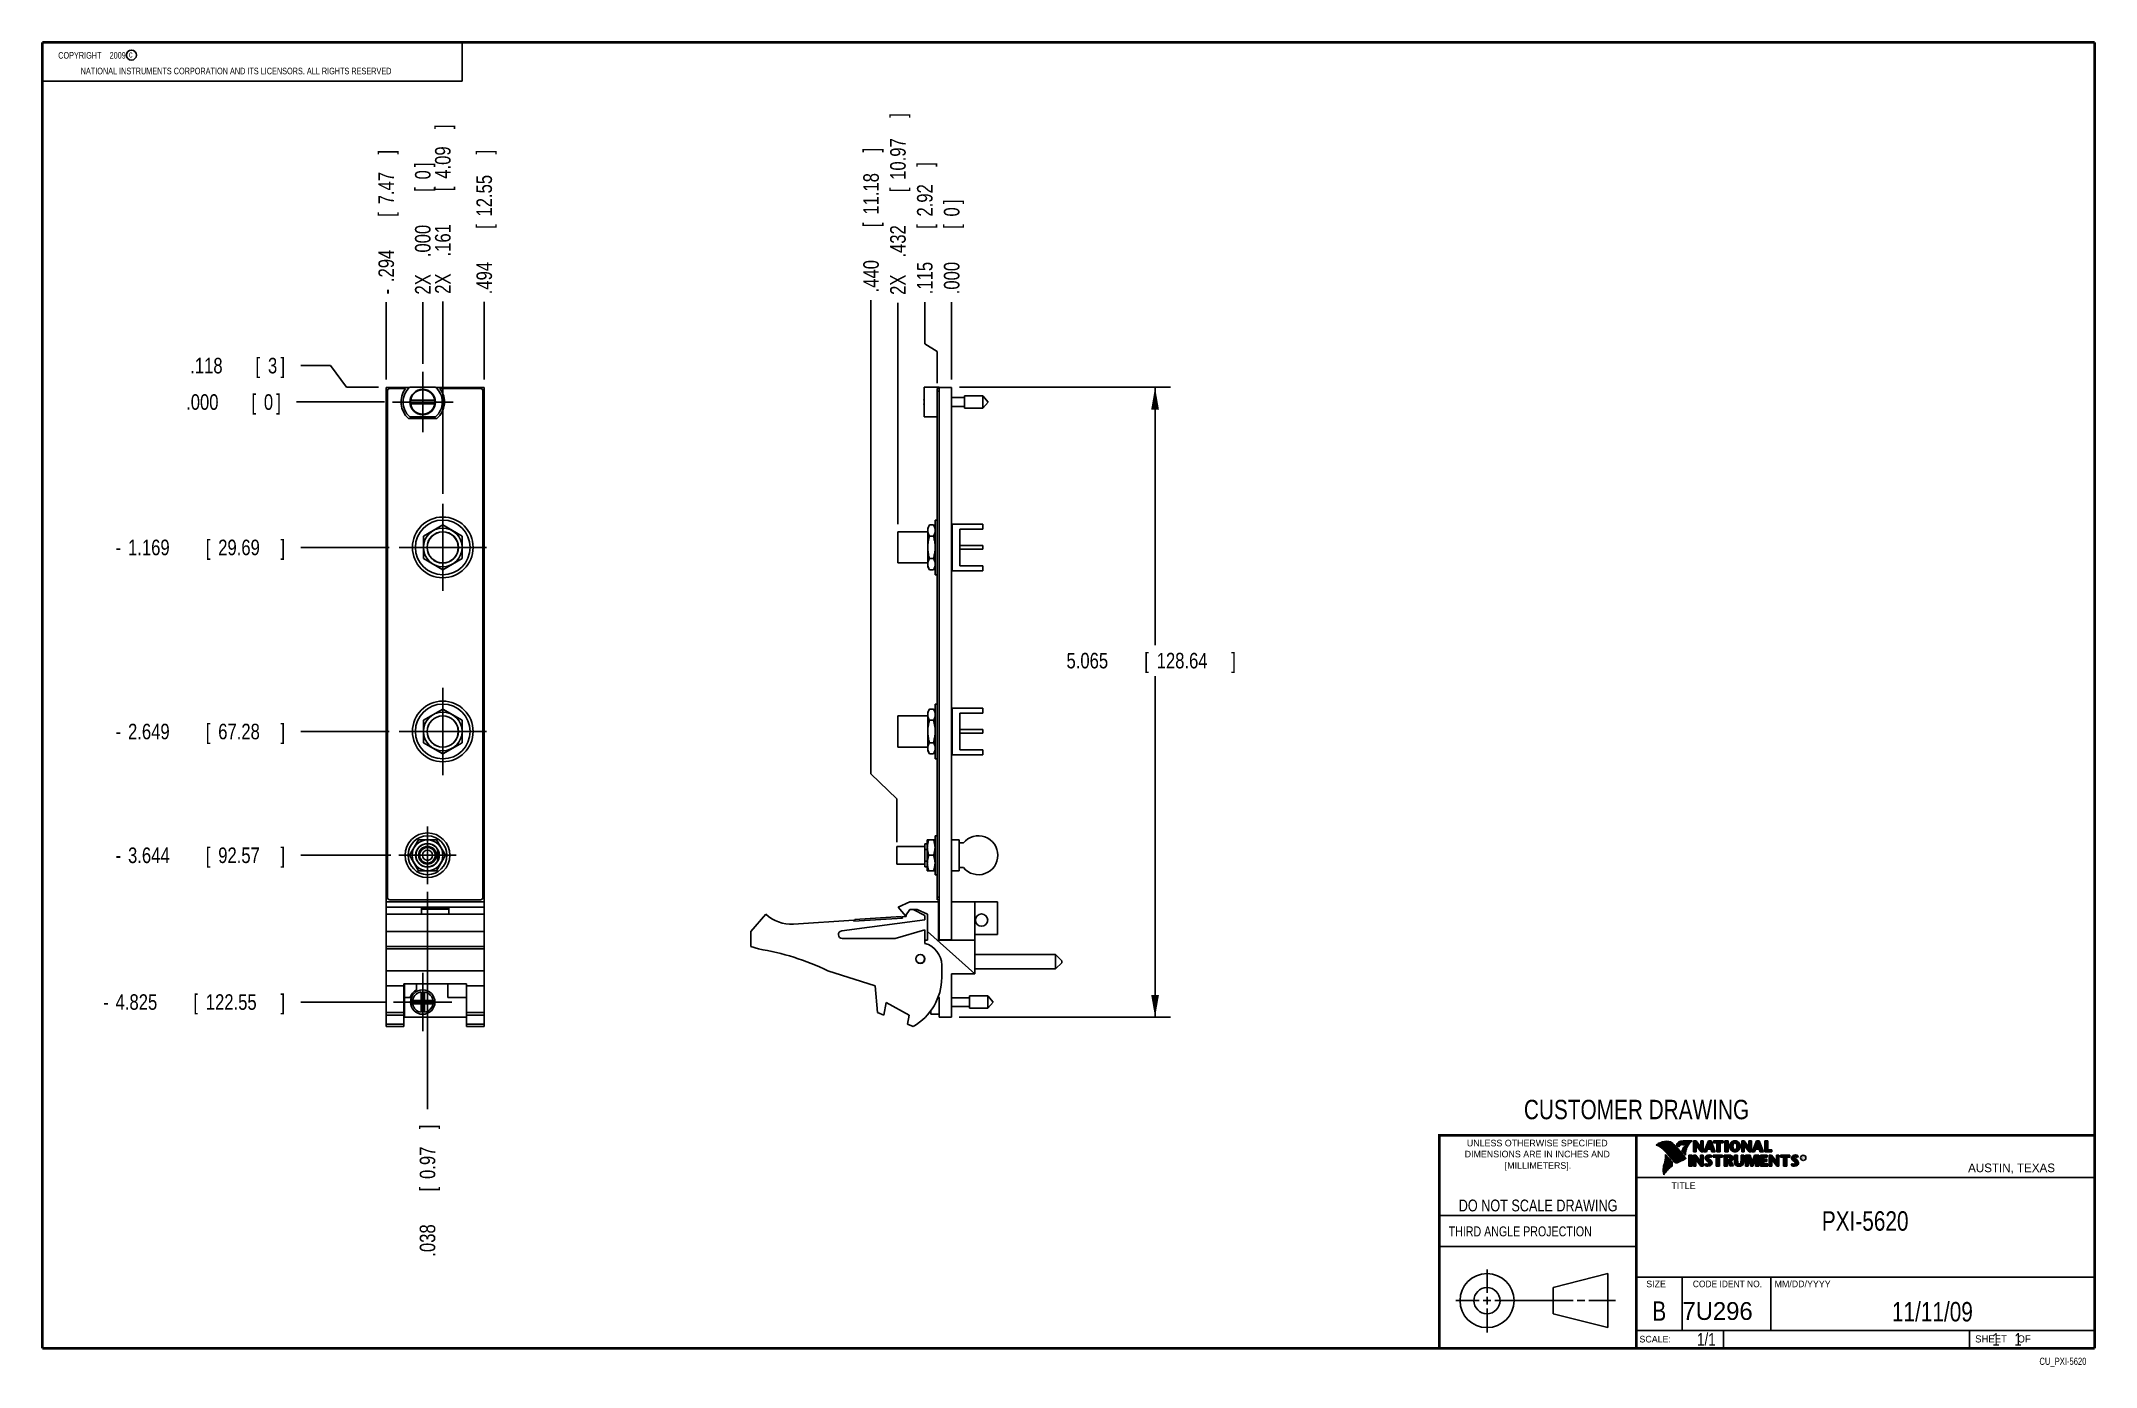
# Model space of a CAD drawing. Header units: inches. Extents: x 0.2 to 16.8, y 0.1 to 10.8.
import ezdxf
from ezdxf.enums import TextEntityAlignment as Align

# ---------------------------------------------------------------- set-up
doc = ezdxf.new("R2010")
doc.units = ezdxf.units.IN
doc.header["$LTSCALE"] = 0.935
doc.header["$MEASUREMENT"] = 0
doc.linetypes.add('CENTER', pattern=[0.6, 0.375, -0.075, 0.075, -0.075])
doc.layers.get('0').update_dxf_attribs({"linetype": 'CONTINUOUS'})
doc.layers.add('DEFAULT_1', color=7, linetype='CENTER')
doc.layers.add('DIMENSIONS', color=7, linetype='CONTINUOUS')
doc.styles.get("Standard").update_dxf_attribs({"font": 'txt', "width": 0.8})
doc.dimstyles.new('DIMSTYLE_1', dxfattribs={"dimtxt": 0.125, "dimasz": 0.18, "dimexe": 0.18, "dimexo": 0.0625, "dimgap": 0.09, "dimtad": 0, "dimtih": 1, "dimtoh": 1, "dimdec": 3, "dimzin": 4, "dimdsep": 46, "dimtxsty": 'STANDARD', "dimblk": '_FILLED', "dimblk1": '_FILLED', "dimblk2": '_FILLED', "dimcen": 0.09, "dimadec": 0, "dimazin": 0, "dimtp": 0.005, "dimtm": 0.005, "dimtfac": 1, "dimtdec": 3, "dimtofl": 0, "dimtmove": 0, "dimatfit": 3, "dimldrblk": '_FILLED', "dimfxl": 1, "dimtolj": 1, "dimtzin": 4, "dimarcsym": 0})
doc.dimstyles.new('DIMSTYLE_2', dxfattribs={"dimtxt": 0.125, "dimasz": 0.18, "dimexe": 0.18, "dimexo": 0.0625, "dimgap": 0.09, "dimtad": 0, "dimtih": 1, "dimtoh": 1, "dimdec": 3, "dimzin": 4, "dimdsep": 46, "dimtxsty": 'STANDARD', "dimblk": '_FILLED', "dimblk1": '_FILLED', "dimblk2": '_FILLED', "dimcen": 0.09, "dimadec": 0, "dimazin": 0, "dimtp": 0.005, "dimtm": 0.005, "dimtfac": 1, "dimtdec": 3, "dimtofl": 0, "dimtmove": 0, "dimatfit": 3, "dimldrblk": '_FILLED', "dimfxl": 1, "dimtolj": 1, "dimtzin": 4, "dimarcsym": 0})

msp = doc.modelspace()

# ---------------------------------------------------------------- texts
at = {"color": 2, "linetype": 'CONTINUOUS', "width": 0.8}
for s, height, p in [('c', 0.053, (0.946, 10.6363)), ('NATIONAL INSTRUMENTS CORPORATION AND ITS LICENSORS. ALL RIGHTS RESERVED', 0.053, (0.5583, 10.5016)), ('THIRD ANGLE PROJECTION', 0.08, (11.5564, 1.1584))]:
    msp.add_text(s, height=height, dxfattribs=at).set_placement(p)
at = {"color": 7, "linetype": 'CONTINUOUS', "width": 0.8}
for s, height, p in [('CUSTOMER DRAWING', 0.15625, (13.0668, 2.1001)), ('DO NOT SCALE DRAWING', 0.095, (12.2754, 1.3592)), ('B', 0.1562, (13.2497, 0.4798))]:
    msp.add_text(s, height=height, dxfattribs=at).set_placement(p, align=Align.CENTER)
at = {"color": 2, "linetype": 'CONTINUOUS'}
for s, p in [('DIMENSIONS ARE IN INCHES AND', (12.2688, 1.7933)), ('UNLESS OTHERWISE SPECIFIED', (12.2688, 1.8819)), ('[MILLIMETERS].', (12.2746, 1.7015))]:
    msp.add_text(s, height=0.053254, dxfattribs=at).set_placement(p, align=Align.CENTER)
for s, height, p in [('R', 0.0217, (14.3971, 1.7782)), ('AUSTIN, TEXAS', 0.069617, (15.7327, 1.6745)), ('TITLE', 0.05325, (13.3474, 1.5397)), ('SIZE', 0.05325, (13.1451, 0.7494)), ('MM/DD/YYYY', 0.05325, (14.1765, 0.7494)), ('SCALE:', 0.05325, (13.0904, 0.3053)), ('SHEET    OF', 0.057262, (15.7892, 0.3052))]:
    msp.add_text(s, height=height, dxfattribs=at).set_placement(p)
at = {"color": 2, "linetype": 'CONTINUOUS', "width": 0.95}
msp.add_text('CODE IDENT NO.', height=0.053254, dxfattribs=at).set_placement((13.7978, 0.7494), align=Align.CENTER)
at = {"color": 7, "linetype": 'CONTINUOUS'}
msp.add_text('7U296', height=0.14316, dxfattribs=at).set_placement((13.4363, 0.4866))
at = {"color": 7, "linetype": 'CONTINUOUS', "width": 0.8}
msp.add_text('1/1', height=0.1, dxfattribs=at).set_placement((13.7025, 0.2805), align=Align.RIGHT)
at = {"color": 2, "linetype": 'CONTINUOUS', "width": 0.8}
msp.add_text('CU_PXI-5620', height=0.057262, dxfattribs=at).set_placement((16.6837, 0.1254), align=Align.RIGHT)
at = {"color": 2, "linetype": 'CONTINUOUS', "insert": (0.3125, 10.6805), "char_height": 0.053, "width": 0.8904, "attachment_point": 1}
msp.add_mtext('    COPYRIGHT    2009', dxfattribs=at)
at = {"color": 7, "linetype": 'CONTINUOUS'}
for s, insert, char_height, width, attachment_point in [('PXI-5620\\P ', (14.9051, 1.3603), 0.15625, 1, 2), ('11/11/09 ', (15.4455, 0.6307), 0.15625, 1.125, 2), ('    1    1', (15.8075, 0.3805), 0.1, 0.8, 1)]:
    msp.add_mtext(s, dxfattribs=dict(at, insert=insert, char_height=char_height, width=width, attachment_point=attachment_point))

# ---------------------------------------------------------------- blocks, each defined once
blk = doc.blocks.new('*D0')
at = {"layer": 'DIMENSIONS', "color": 2, "linetype": 'CONTINUOUS'}
blk.add_line((3.038, 6.698), (2.327, 6.698), dxfattribs=at)
at = {"layer": 'DIMENSIONS', "color": 2, "linetype": 'CONTINUOUS', "width": 0.8}
for s, p in [('-', (0.839, 6.635)), ('1.169', (0.939, 6.635)), ('[', (1.564, 6.635)), ('29.69', (1.664, 6.635)), (']', (2.164, 6.635))]:
    blk.add_text(s, height=0.125, dxfattribs=at).set_placement(p)
blk = doc.blocks.new('_FILLED')
at = {"color": 0, "linetype": 'BYBLOCK'}
blk.add_solid([(0, 0), (-1, 0.174), (-1, -0.174)], dxfattribs=at)
blk = doc.blocks.new('*D1')
at = {"layer": 'DIMENSIONS', "color": 2, "linetype": 'CONTINUOUS'}
blk.add_line((3.038, 5.218), (2.327, 5.218), dxfattribs=at)
at = {"layer": 'DIMENSIONS', "color": 2, "linetype": 'CONTINUOUS', "width": 0.8}
for s, p in [('[', (1.564, 5.155)), (']', (2.164, 5.155)), ('-', (0.839, 5.155)), ('2.649', (0.939, 5.155)), ('67.28', (1.664, 5.155))]:
    blk.add_text(s, height=0.125, dxfattribs=at).set_placement(p)
blk = doc.blocks.new('*D2')
at = {"layer": 'DIMENSIONS', "color": 2, "linetype": 'CONTINUOUS'}
blk.add_line((3.052, 4.222), (2.327, 4.222), dxfattribs=at)
at = {"layer": 'DIMENSIONS', "color": 2, "linetype": 'CONTINUOUS', "width": 0.8}
for s, p in [('-', (0.839, 4.16)), ('3.644', (0.939, 4.16)), ('[', (1.564, 4.16)), ('92.57', (1.664, 4.16)), (']', (2.164, 4.16))]:
    blk.add_text(s, height=0.125, dxfattribs=at).set_placement(p)
blk = doc.blocks.new('*D3')
at = {"layer": 'DIMENSIONS', "color": 2, "linetype": 'CONTINUOUS'}
blk.add_line((3.012, 3.042), (2.327, 3.042), dxfattribs=at)
at = {"layer": 'DIMENSIONS', "color": 2, "linetype": 'CONTINUOUS', "width": 0.8}
for s, p in [('-', (0.739, 2.98)), ('4.825', (0.839, 2.98)), ('[', (1.464, 2.98)), ('122.55', (1.564, 2.98)), (']', (2.164, 2.98))]:
    blk.add_text(s, height=0.125, dxfattribs=at).set_placement(p)
blk = doc.blocks.new('*D4')
at = {"layer": 'DIMENSIONS', "color": 2, "linetype": 'CONTINUOUS'}
for p, q in [((2.567, 8.16), (2.327, 8.16)), ((2.696, 7.985), (2.567, 8.16)), ((2.952, 7.985), (2.696, 7.985))]:
    blk.add_line(p, q, dxfattribs=at)
at = {"layer": 'DIMENSIONS', "color": 2, "linetype": 'CONTINUOUS', "width": 0.8}
for s, p in [('.118', (1.439, 8.097)), ('[', (1.964, 8.097)), ('3', (2.064, 8.097)), (']', (2.164, 8.097))]:
    blk.add_text(s, height=0.125, dxfattribs=at).set_placement(p)
blk = doc.blocks.new('*D5')
at = {"layer": 'DIMENSIONS', "color": 2, "linetype": 'CONTINUOUS'}
blk.add_line((3.002, 7.867), (2.293, 7.867), dxfattribs=at)
at = {"layer": 'DIMENSIONS', "color": 2, "linetype": 'CONTINUOUS', "width": 0.8}
for s, p in [('.000', (1.406, 7.804)), ('[', (1.931, 7.804)), ('0', (2.031, 7.804)), (']', (2.131, 7.804))]:
    blk.add_text(s, height=0.125, dxfattribs=at).set_placement(p)
blk = doc.blocks.new('*D6')
at = {"layer": 'DIMENSIONS', "color": 2, "linetype": 'CONTINUOUS'}
blk.add_line((3.014, 8.047), (3.014, 8.669), dxfattribs=at)
at = {"layer": 'DIMENSIONS', "color": 2, "linetype": 'CONTINUOUS', "width": 0.8}
for s, p in [(']', (3.077, 9.856)), ('7.47', (3.077, 9.456)), ('[', (3.077, 9.356)), ('.294', (3.077, 8.831)), ('-', (3.077, 8.731))]:
    blk.add_text(s, height=0.125, rotation=90, dxfattribs=at).set_placement(p)
blk = doc.blocks.new('*D7')
at = {"layer": 'DIMENSIONS', "color": 2, "linetype": 'CONTINUOUS'}
blk.add_line((3.802, 8.047), (3.802, 8.671), dxfattribs=at)
at = {"layer": 'DIMENSIONS', "color": 2, "linetype": 'CONTINUOUS', "width": 0.8}
for s, p in [(']', (3.865, 9.858)), ('12.55', (3.865, 9.358)), ('[', (3.865, 9.258)), ('.494', (3.865, 8.733))]:
    blk.add_text(s, height=0.125, rotation=90, dxfattribs=at).set_placement(p)
blk = doc.blocks.new('*D8')
at = {"layer": 'DIMENSIONS', "color": 2, "linetype": 'CONTINUOUS'}
blk.add_line((3.469, 7.129), (3.469, 8.675), dxfattribs=at)
at = {"layer": 'DIMENSIONS', "color": 2, "linetype": 'CONTINUOUS', "width": 0.8}
for s, p in [(']', (3.532, 10.062)), ('4.09', (3.532, 9.662)), ('[', (3.532, 9.562)), ('.161', (3.532, 9.037)), ('2X ', (3.532, 8.737))]:
    blk.add_text(s, height=0.125, rotation=90, dxfattribs=at).set_placement(p)
blk = doc.blocks.new('*D9')
at = {"layer": 'DIMENSIONS', "color": 2, "linetype": 'CONTINUOUS'}
blk.add_line((3.346, 3.928), (3.346, 2.182), dxfattribs=at)
at = {"layer": 'DIMENSIONS', "color": 2, "linetype": 'CONTINUOUS', "width": 0.8}
for s, p in [(']', (3.409, 2.02)), ('0.97', (3.409, 1.62)), ('[', (3.409, 1.52)), ('.038', (3.409, 0.995))]:
    blk.add_text(s, height=0.125, rotation=90, dxfattribs=at).set_placement(p)
blk = doc.blocks.new('*D10')
at = {"layer": 'DIMENSIONS', "color": 2, "linetype": 'CONTINUOUS'}
blk.add_line((3.308, 8.173), (3.308, 8.669), dxfattribs=at)
at = {"layer": 'DIMENSIONS', "color": 2, "linetype": 'CONTINUOUS', "width": 0.8}
for s, p in [(']', (3.371, 9.756)), ('[', (3.371, 9.556)), ('0', (3.371, 9.656)), ('.000', (3.371, 9.031)), ('2X ', (3.371, 8.731))]:
    blk.add_text(s, height=0.125, rotation=90, dxfattribs=at).set_placement(p)
blk = doc.blocks.new('*D11')
at = {"layer": 'DIMENSIONS', "color": 2, "linetype": 'CONTINUOUS'}
for p, q in [((7.623, 7.985), (9.321, 7.985)), ((9.196, 7.985), (9.196, 5.912)), ((9.196, 2.92), (9.196, 5.662)), ((7.621, 2.92), (9.321, 2.92))]:
    blk.add_line(p, q, dxfattribs=at)
at = {"layer": 'DIMENSIONS', "color": 2, "linetype": 'CONTINUOUS', "xscale": 0.18, "yscale": 0.18, "zscale": 0.18}
for p, rotation in [((9.196, 7.985), 90), ((9.196, 2.92), 270)]:
    blk.add_blockref('_FILLED', p, dxfattribs=dict(at, rotation=rotation))
at = {"layer": 'DIMENSIONS', "color": 2, "linetype": 'CONTINUOUS', "width": 0.8}
for s, p in [('5.065', (8.484, 5.725)), ('[', (9.109, 5.725)), ('128.64', (9.209, 5.725)), (']', (9.809, 5.725))]:
    blk.add_text(s, height=0.125, dxfattribs=at).set_placement(p)
blk = doc.blocks.new('*D12')
at = {"layer": 'DIMENSIONS', "color": 2, "linetype": 'CONTINUOUS'}
for p, q in [((7.344, 8.334), (7.344, 8.67)), ((7.445, 8.273), (7.344, 8.334)), ((7.445, 8.017), (7.445, 8.273))]:
    blk.add_line(p, q, dxfattribs=at)
at = {"layer": 'DIMENSIONS', "color": 2, "linetype": 'CONTINUOUS', "width": 0.8}
for s, p in [(']', (7.407, 9.758)), ('2.92', (7.407, 9.358)), ('[', (7.407, 9.258)), ('.115', (7.407, 8.733))]:
    blk.add_text(s, height=0.125, rotation=90, dxfattribs=at).set_placement(p)
blk = doc.blocks.new('*D13')
at = {"layer": 'DIMENSIONS', "color": 2, "linetype": 'CONTINUOUS'}
blk.add_line((7.128, 6.885), (7.128, 8.665), dxfattribs=at)
at = {"layer": 'DIMENSIONS', "color": 2, "linetype": 'CONTINUOUS', "width": 0.8}
for s, p in [(']', (7.191, 10.153)), ('10.97', (7.191, 9.653)), ('[', (7.191, 9.553)), ('.432', (7.191, 9.028)), ('2X ', (7.191, 8.728))]:
    blk.add_text(s, height=0.125, rotation=90, dxfattribs=at).set_placement(p)
blk = doc.blocks.new('*D14')
at = {"layer": 'DIMENSIONS', "color": 2, "linetype": 'CONTINUOUS'}
for p, q in [((6.912, 4.876), (6.912, 8.685)), ((7.12, 4.675), (6.912, 4.876)), ((7.12, 4.328), (7.12, 4.675))]:
    blk.add_line(p, q, dxfattribs=at)
at = {"layer": 'DIMENSIONS', "color": 2, "linetype": 'CONTINUOUS', "width": 0.8}
for s, p in [(']', (6.975, 9.873)), ('11.18', (6.975, 9.373)), ('[', (6.975, 9.273)), ('.440', (6.975, 8.748))]:
    blk.add_text(s, height=0.125, rotation=90, dxfattribs=at).set_placement(p)
blk = doc.blocks.new('*D15')
at = {"layer": 'DIMENSIONS', "color": 2, "linetype": 'CONTINUOUS'}
blk.add_line((7.56, 8.047), (7.56, 8.67), dxfattribs=at)
at = {"layer": 'DIMENSIONS', "color": 2, "linetype": 'CONTINUOUS', "width": 0.8}
for s, p in [(']', (7.623, 9.458)), ('0', (7.623, 9.358)), ('[', (7.623, 9.258)), ('.000', (7.623, 8.733))]:
    blk.add_text(s, height=0.125, rotation=90, dxfattribs=at).set_placement(p)

# ---------------------------------------------------------------- dimensions: what is measured, and where the dimension line sits
at = {"layer": 'DIMENSIONS', "color": 2, "linetype": 'CONTINUOUS'}
for feature_location, offset, dtype, origin, text, picture, middle in [((3.4693, 7.1294), (0, 1.5453), 1, (3.3083, 8.1102), '2X <>', '*D8', (3.4693, 9.4497)), ((7.1284, 6.8854), (0, 1.78), 1, (7.5604, 7.9847), '2X <>', '*D13', (7.1284, 9.4904)), ((3.0143, 8.0472), (0, 0.6218), 1, (3.3083, 8.1102), '-<>', '*D6', (3.0143, 9.344)), ((3.3082891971, 8.1727126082), (0, 0.4962614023), 1, (3.3082891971, 8.1102126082), '2X <>', '*D10', (3.3082891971, 9.2939740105)), ((3.0118, 3.042), (-0.685, 0), 0, (3.0648, 7.8667), '-<>', '*D3', (1.5018, 3.042)), ((3.0378, 6.6979), (-0.711, 0), 0, (3.0648, 7.8667), '-<>', '*D0', (1.5518, 6.6979)), ((3.0378, 5.2179), (-0.711, 0), 0, (3.0648, 7.8667), '-<>', '*D1', (1.5518, 5.2179)), ((3.0523, 4.2224), (-0.7255, 0), 0, (3.0648, 7.8667), '-<>', '*D2', (1.5518, 4.2224))]:
    dim = msp.add_ordinate_dim(feature_location=feature_location, offset=offset, dtype=dtype, origin=origin, text=text, dimstyle='DIMSTYLE_1', dxfattribs=at)
    dim.commit()
    dim.dimension.update_dxf_attribs({"geometry": picture, "text_midpoint": middle})
for feature_location, offset, dtype, origin, picture, middle in [((7.1204, 4.3281), (-0.2082, 4.3571), 0, (7.5604, 7.9847), '*D14', (6.9122, 9.3602)), ((3.8023, 8.0472), (0, 0.6234), 1, (3.3083, 8.1102), '*D7', (3.8023, 9.3456)), ((7.4453806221, 8.0172126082), (-0.100943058, 0.6528440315), 0, (7.5603806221, 7.9847126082), '*D12', (7.3444375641, 9.2950566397)), ((7.5603806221, 8.0472126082), (0, 0.6228440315), 1, (7.5603806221, 7.9847126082), '*D15', (7.5603806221, 9.1450566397)), ((2.9518, 7.9847), (-0.625, 0.1749), 0, (3.0648, 7.8667), '*D4', (1.8518, 8.1597)), ((3.0022891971, 7.8667126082), (-0.7089880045, 0), 0, (3.0647891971, 7.8667126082), '*D5', (1.8183011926, 7.8667126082)), ((3.3463, 3.9284), (0, -1.7462), 1, (3.3083, 7.8667), '*D9', (3.3463, 1.5572))]:
    dim = msp.add_ordinate_dim(feature_location=feature_location, offset=offset, dtype=dtype, origin=origin, dimstyle='DIMSTYLE_1', dxfattribs=at)
    dim.commit()
    dim.dimension.update_dxf_attribs({"geometry": picture, "text_midpoint": middle})
dim = msp.add_linear_dim(base=(9.1964, 2.92), p1=(7.6229, 7.9847), p2=(7.6209, 2.92), angle=270, dimstyle='DIMSTYLE_2', dxfattribs=at)
dim.commit()
dim.dimension.update_dxf_attribs({"geometry": '*D11', "text_midpoint": (9.1964, 5.7872), "dimtype": 160})

# ---------------------------------------------------------------- linework, layer by layer
at = {"color": 2, "linetype": 'CONTINUOUS'}
for p, q in [((0.25, 10.7586), (3.625, 10.7586)), ((0.25, 10.7586), (0.25, 10.4456)), ((3.625, 10.7586), (3.625, 10.4456)), ((0.25, 10.4456), (3.625, 10.4456)), ((13.0652, 1.9695), (16.745, 1.9695)), ((13.0652, 1.9695), (13.0652, 0.2605)), ((13.2311, 1.8934), (13.2311, 1.8949)), ((13.2347, 1.8921), (13.2347, 1.8972)), ((13.2382, 1.8907), (13.2382, 1.8994)), ((13.2418, 1.8892), (13.2418, 1.9015)), ((13.2453, 1.8876), (13.2453, 1.9035)), ((13.2489, 1.8858), (13.2489, 1.9054)), ((13.2524, 1.8839), (13.2524, 1.9069)), ((13.256, 1.8818), (13.256, 1.9084)), ((13.2596, 1.8796), (13.2596, 1.9098)), ((13.2631, 1.8772), (13.2631, 1.9111)), ((13.2667, 1.8747), (13.2667, 1.9124)), ((13.2702, 1.872), (13.2702, 1.9135)), ((13.2738, 1.869), (13.2738, 1.9146)), ((13.2773, 1.8658), (13.2773, 1.9155)), ((13.2809, 1.8624), (13.2809, 1.9164)), ((13.2844, 1.8587), (13.2844, 1.9173)), ((13.288, 1.8549), (13.288, 1.9181)), ((13.2915, 1.851), (13.2915, 1.9188)), ((13.2951, 1.8471), (13.2951, 1.9194)), ((13.2987, 1.8431), (13.2987, 1.9198)), ((13.3022, 1.8391), (13.3022, 1.92)), ((13.3058, 1.8351), (13.3058, 1.9201)), ((13.3093, 1.8311), (13.3093, 1.9201)), ((13.3129, 1.827), (13.3129, 1.9199)), ((13.3164, 1.8229), (13.3164, 1.9196)), ((13.32, 1.8188), (13.32, 1.9192)), ((13.3235, 1.8146), (13.3235, 1.9186)), ((13.3271, 1.8104), (13.3271, 1.9179)), ((13.3306, 1.8062), (13.3306, 1.9172)), ((13.3342, 1.802), (13.3342, 1.9163)), ((13.3378, 1.7978), (13.3378, 1.9151)), ((13.3413, 1.7937), (13.3413, 1.9138)), ((13.3449, 1.7897), (13.3449, 1.9122)), ((13.3484, 1.7856), (13.3484, 1.9103)), ((13.352, 1.7817), (13.352, 1.9081)), ((13.3555, 1.7778), (13.3555, 1.9055)), ((13.3591, 1.7739), (13.3591, 1.9026)), ((13.3626, 1.7701), (13.3626, 1.8991)), ((13.3662, 1.7663), (13.3662, 1.8952)), ((13.3697, 1.7625), (13.3697, 1.8915)), ((13.3733, 1.7588), (13.3733, 1.8878)), ((13.3769, 1.7556), (13.3769, 1.8841)), ((13.3804, 1.7529), (13.3804, 1.8803)), ((13.384, 1.7512), (13.384, 1.8766)), ((13.3875, 1.7509), (13.3875, 1.8728)), ((13.4022, 1.878), (13.3901, 1.8922)), ((13.3911, 1.7518), (13.3911, 1.8691)), ((13.4029, 1.881), (13.3927, 1.893)), ((13.3946, 1.8908), (13.3946, 1.8999)), ((13.3946, 1.7533), (13.3946, 1.8653)), ((13.3982, 1.8866), (13.3982, 1.9062)), ((13.3982, 1.7548), (13.3982, 1.8615)), ((13.4017, 1.8824), (13.4017, 1.9101)), ((13.4017, 1.7563), (13.4017, 1.8574)), ((13.4053, 1.8823), (13.4053, 1.9129)), ((13.4053, 1.7578), (13.4053, 1.8531)), ((13.4088, 1.8844), (13.4088, 1.915)), ((13.4088, 1.7593), (13.4088, 1.8488)), ((13.4124, 1.887), (13.4124, 1.9167)), ((13.4124, 1.7609), (13.4124, 1.8445)), ((13.4159, 1.89), (13.4159, 1.9182)), ((13.4159, 1.7625), (13.4159, 1.8402)), ((13.4195, 1.8937), (13.4195, 1.9193)), ((13.4195, 1.7641), (13.4195, 1.8359)), ((13.4231, 1.8964), (13.4231, 1.9203)), ((13.4231, 1.7657), (13.4231, 1.8316)), ((13.4266, 1.8982), (13.4266, 1.9209)), ((13.4266, 1.7674), (13.4266, 1.8273)), ((13.4302, 1.8995), (13.4302, 1.9214)), ((13.4302, 1.7691), (13.4302, 1.823)), ((13.4414, 1.8328), (13.4319, 1.8437)), ((13.4337, 1.8997), (13.4337, 1.922)), ((13.4337, 1.7708), (13.4337, 1.8187)), ((13.4433, 1.8344), (13.4349, 1.844)), ((13.4373, 1.8991), (13.4373, 1.9224)), ((13.4373, 1.8413), (13.4373, 1.8491)), ((13.4408, 1.898), (13.4408, 1.9228)), ((13.4408, 1.8372), (13.4408, 1.8572)), ((13.4444, 1.8972), (13.4444, 1.9231)), ((13.4444, 1.8331), (13.4444, 1.8665)), ((13.4479, 1.8969), (13.4479, 1.9234)), ((13.4479, 1.8288), (13.4479, 1.873)), ((13.4515, 1.8966), (13.4515, 1.9236)), ((13.4515, 1.8247), (13.4515, 1.8764)), ((13.4529, 1.9261), (13.5132, 1.9271)), ((13.453, 1.9236), (13.5067, 1.9245)), ((13.455, 1.8965), (13.455, 1.9237)), ((13.455, 1.8207), (13.455, 1.878)), ((13.4586, 1.8964), (13.4586, 1.9237)), ((13.4586, 1.8303), (13.4586, 1.879)), ((13.4622, 1.8957), (13.4622, 1.9238)), ((13.4622, 1.8535), (13.4622, 1.8795)), ((13.4657, 1.8935), (13.4657, 1.9238)), ((13.4657, 1.8636), (13.4657, 1.8798)), ((13.4693, 1.872), (13.4693, 1.9239)), ((13.4728, 1.8794), (13.4728, 1.9239)), ((13.4764, 1.8859), (13.4764, 1.924)), ((13.4799, 1.8919), (13.4799, 1.924)), ((13.4835, 1.8973), (13.4835, 1.9241)), ((13.487, 1.9023), (13.487, 1.9242)), ((13.4906, 1.9069), (13.4906, 1.9242)), ((13.4941, 1.9112), (13.4941, 1.9243)), ((13.4977, 1.9153), (13.4977, 1.9243)), ((13.5013, 1.9191), (13.5013, 1.9244)), ((13.5261, 1.9263), (13.5451, 1.9263)), ((13.5261, 1.839), (13.5261, 1.9263)), ((13.5466, 1.839), (13.5261, 1.839)), ((13.5286, 1.9237), (13.5439, 1.9237)), ((13.5286, 1.8415), (13.5286, 1.9237)), ((13.5441, 1.8415), (13.5286, 1.8415)), ((13.5332, 1.8415), (13.5332, 1.9237)), ((13.5367, 1.8415), (13.5367, 1.9237)), ((13.5402, 1.8415), (13.5402, 1.9237)), ((13.5441, 1.8976), (13.5437, 1.9237)), ((13.5439, 1.9237), (13.5854, 1.869)), ((13.5873, 1.8415), (13.5441, 1.8976)), ((13.5441, 1.8976), (13.5441, 1.8415)), ((13.5451, 1.9263), (13.5829, 1.8765)), ((13.586, 1.839), (13.5466, 1.8902)), ((13.5466, 1.8902), (13.5466, 1.839)), ((13.5471, 1.8936), (13.5471, 1.9194)), ((13.5506, 1.8891), (13.5506, 1.9149)), ((13.5541, 1.8846), (13.5541, 1.9103)), ((13.5576, 1.8801), (13.5576, 1.9057)), ((13.561, 1.8756), (13.561, 1.9011)), ((13.5645, 1.8711), (13.5645, 1.8965)), ((13.568, 1.8665), (13.568, 1.8919)), ((13.5715, 1.862), (13.5715, 1.8874)), ((13.575, 1.8575), (13.575, 1.8828)), ((13.5784, 1.853), (13.5784, 1.8782)), ((13.5819, 1.8485), (13.5819, 1.8736)), ((13.5829, 1.9263), (13.6036, 1.9263)), ((13.5829, 1.8765), (13.5829, 1.9263)), ((13.5854, 1.9237), (13.6011, 1.9237)), ((13.5854, 1.869), (13.5854, 1.9237)), ((13.5854, 1.844), (13.5854, 1.869)), ((13.6036, 1.839), (13.586, 1.839)), ((13.6011, 1.8415), (13.5873, 1.8415)), ((13.5889, 1.8415), (13.5889, 1.9237)), ((13.5923, 1.8415), (13.5923, 1.9237)), ((13.5958, 1.8415), (13.5958, 1.9237)), ((13.5993, 1.8415), (13.5993, 1.9237)), ((13.6011, 1.9237), (13.6011, 1.8415)), ((13.6036, 1.9263), (13.6036, 1.839)), ((13.6088, 1.839), (13.6444, 1.9262)), ((13.6294, 1.839), (13.6088, 1.839)), ((13.6125, 1.8415), (13.6461, 1.9237)), ((13.6277, 1.8415), (13.6125, 1.8415)), ((13.6167, 1.8415), (13.6167, 1.8516)), ((13.6201, 1.8415), (13.6201, 1.8601)), ((13.6236, 1.8415), (13.6236, 1.8686)), ((13.6271, 1.8415), (13.6271, 1.8771)), ((13.6361, 1.8623), (13.6277, 1.8415)), ((13.6378, 1.8598), (13.6294, 1.839)), ((13.6306, 1.8486), (13.6306, 1.8857)), ((13.634, 1.8573), (13.634, 1.8942)), ((13.6665, 1.8623), (13.6361, 1.8623)), ((13.6375, 1.8623), (13.6375, 1.9027)), ((13.6647, 1.8598), (13.6378, 1.8598)), ((13.6388, 1.8711), (13.65, 1.9073)), ((13.6639, 1.8711), (13.6388, 1.8711)), ((13.641, 1.8781), (13.641, 1.9112)), ((13.641, 1.8623), (13.641, 1.8711)), ((13.6423, 1.8736), (13.6519, 1.9048)), ((13.6606, 1.8736), (13.6423, 1.8736)), ((13.6444, 1.9262), (13.6664, 1.9262)), ((13.6445, 1.8893), (13.6445, 1.9197)), ((13.6445, 1.8623), (13.6445, 1.8711)), ((13.6461, 1.9237), (13.6647, 1.9237)), ((13.6479, 1.9006), (13.6479, 1.9237)), ((13.6479, 1.8623), (13.6479, 1.8711)), ((13.65, 1.9073), (13.6541, 1.9073)), ((13.6514, 1.9073), (13.6514, 1.9237)), ((13.6514, 1.8623), (13.6514, 1.8711)), ((13.6519, 1.9048), (13.6521, 1.9048)), ((13.6521, 1.9048), (13.6606, 1.8736)), ((13.6541, 1.9073), (13.6639, 1.8711)), ((13.6549, 1.9043), (13.6549, 1.9237)), ((13.6549, 1.8623), (13.6549, 1.8711)), ((13.6584, 1.8915), (13.6584, 1.9237)), ((13.6584, 1.8623), (13.6584, 1.8711)), ((13.6618, 1.8787), (13.6618, 1.9237)), ((13.6618, 1.8623), (13.6618, 1.8711)), ((13.6647, 1.9237), (13.6959, 1.8415)), ((13.6717, 1.839), (13.6647, 1.8598)), ((13.6653, 1.8623), (13.6653, 1.922)), ((13.6664, 1.9262), (13.6995, 1.839)), ((13.6735, 1.8415), (13.6665, 1.8623)), ((13.6688, 1.8555), (13.6688, 1.9128)), ((13.6995, 1.839), (13.6717, 1.839)), ((13.6723, 1.8452), (13.6723, 1.9037)), ((13.6959, 1.8415), (13.6735, 1.8415)), ((13.6757, 1.8415), (13.6757, 1.8945)), ((13.6792, 1.8415), (13.6792, 1.8854)), ((13.6827, 1.8415), (13.6827, 1.8762)), ((13.6862, 1.8415), (13.6862, 1.8671)), ((13.6866, 1.9262), (13.7634, 1.9262)), ((13.6866, 1.9099), (13.6866, 1.9262)), ((13.7118, 1.9099), (13.6866, 1.9099)), ((13.6891, 1.9237), (13.7609, 1.9237)), ((13.6891, 1.9125), (13.6891, 1.9237)), ((13.7143, 1.9125), (13.6891, 1.9125)), ((13.6896, 1.8415), (13.6896, 1.8579)), ((13.6931, 1.9125), (13.6931, 1.9237)), ((13.6931, 1.8415), (13.6931, 1.8488)), ((13.6966, 1.9125), (13.6966, 1.9237)), ((13.7001, 1.9125), (13.7001, 1.9237)), ((13.7035, 1.9125), (13.7035, 1.9237)), ((13.707, 1.9125), (13.707, 1.9237)), ((13.7105, 1.9125), (13.7105, 1.9237)), ((13.7118, 1.839), (13.7118, 1.9099)), ((13.7382, 1.839), (13.7118, 1.839)), ((13.7143, 1.9125), (13.714, 1.9237)), ((13.7143, 1.8415), (13.7143, 1.9125)), ((13.7357, 1.8415), (13.7143, 1.8415)), ((13.7174, 1.8415), (13.7174, 1.9237)), ((13.7209, 1.8415), (13.7209, 1.9237)), ((13.7244, 1.8415), (13.7244, 1.9237)), ((13.7279, 1.8415), (13.7279, 1.9237)), ((13.7313, 1.8415), (13.7313, 1.9237)), ((13.7357, 1.9125), (13.7348, 1.9237)), ((13.7609, 1.9125), (13.7357, 1.9125)), ((13.7357, 1.9125), (13.7357, 1.8415)), ((13.7634, 1.9099), (13.7382, 1.9099)), ((13.7382, 1.9099), (13.7382, 1.839)), ((13.7383, 1.9125), (13.7383, 1.9237)), ((13.7418, 1.9125), (13.7418, 1.9237)), ((13.7452, 1.9125), (13.7452, 1.9237)), ((13.7487, 1.9125), (13.7487, 1.9237)), ((13.7522, 1.9125), (13.7522, 1.9237)), ((13.7557, 1.9125), (13.7557, 1.9237)), ((13.7591, 1.9125), (13.7591, 1.9237)), ((13.7609, 1.9237), (13.7609, 1.9125)), ((13.7634, 1.9262), (13.7634, 1.9099)), ((13.7768, 1.9262), (13.8031, 1.9262)), ((13.7768, 1.839), (13.7768, 1.9262)), ((13.8031, 1.839), (13.7768, 1.839)), ((13.7794, 1.9237), (13.8006, 1.9237)), ((13.7794, 1.8415), (13.7794, 1.9237)), ((13.8006, 1.8415), (13.7794, 1.8415)), ((13.7835, 1.8415), (13.7835, 1.9237)), ((13.787, 1.8415), (13.787, 1.9237)), ((13.7904, 1.8415), (13.7904, 1.9237)), ((13.7939, 1.8415), (13.7939, 1.9237)), ((13.7974, 1.8415), (13.7974, 1.9237)), ((13.8006, 1.9237), (13.8006, 1.8415)), ((13.8031, 1.9262), (13.8031, 1.839)), ((13.8154, 1.8853), (13.8155, 1.8871)), ((13.8154, 1.8834), (13.8154, 1.8853)), ((13.8154, 1.8816), (13.8154, 1.8834)), ((13.8155, 1.8797), (13.8154, 1.8816)), ((13.8155, 1.8871), (13.8157, 1.8889)), ((13.8157, 1.8779), (13.8155, 1.8797)), ((13.8157, 1.8889), (13.8159, 1.8907)), ((13.8159, 1.876), (13.8157, 1.8779)), ((13.8159, 1.8907), (13.8161, 1.8924)), ((13.8162, 1.8742), (13.8159, 1.876)), ((13.8161, 1.8924), (13.8165, 1.8941)), ((13.8166, 1.8724), (13.8162, 1.8742)), ((13.8165, 1.8941), (13.8169, 1.8958)), ((13.817, 1.8706), (13.8166, 1.8724)), ((13.8169, 1.8958), (13.8174, 1.8975)), ((13.8174, 1.8689), (13.817, 1.8706)), ((13.8174, 1.8975), (13.8179, 1.8991)), ((13.8179, 1.8672), (13.8174, 1.8689)), ((13.8179, 1.8991), (13.8185, 1.9006)), ((13.8179, 1.8852), (13.818, 1.8869)), ((13.8179, 1.8834), (13.8179, 1.8852)), ((13.818, 1.8817), (13.8179, 1.8834)), ((13.8185, 1.8655), (13.8179, 1.8672)), ((13.818, 1.8869), (13.8182, 1.8886)), ((13.8181, 1.8799), (13.818, 1.8817)), ((13.8182, 1.8781), (13.8181, 1.8799)), ((13.8182, 1.8886), (13.8184, 1.8903)), ((13.8184, 1.8764), (13.8182, 1.8781)), ((13.8184, 1.8903), (13.8186, 1.892)), ((13.8187, 1.8746), (13.8184, 1.8764)), ((13.8185, 1.9006), (13.8191, 1.9021)), ((13.8191, 1.8639), (13.8185, 1.8655)), ((13.8186, 1.892), (13.819, 1.8936)), ((13.8191, 1.8729), (13.8187, 1.8746)), ((13.819, 1.8936), (13.8193, 1.8952)), ((13.8191, 1.9021), (13.8198, 1.9036)), ((13.8194, 1.8712), (13.8191, 1.8729)), ((13.8198, 1.8623), (13.8191, 1.8639)), ((13.8193, 1.8952), (13.8198, 1.8967)), ((13.8199, 1.8696), (13.8194, 1.8712)), ((13.8198, 1.9036), (13.8206, 1.9051)), ((13.8198, 1.8967), (13.8203, 1.8982)), ((13.8205, 1.8607), (13.8198, 1.8623)), ((13.8204, 1.8679), (13.8199, 1.8696)), ((13.8203, 1.8982), (13.8208, 1.8997)), ((13.8209, 1.8664), (13.8204, 1.8679)), ((13.8213, 1.8592), (13.8205, 1.8607)), ((13.8206, 1.9051), (13.8214, 1.9065)), ((13.8208, 1.8997), (13.8214, 1.9011)), ((13.8209, 1.8664), (13.8208, 1.8997)), ((13.8215, 1.8648), (13.8209, 1.8664)), ((13.8221, 1.8578), (13.8213, 1.8592)), ((13.8214, 1.9065), (13.8223, 1.9079)), ((13.8214, 1.9011), (13.8221, 1.9025)), ((13.8221, 1.8633), (13.8215, 1.8648)), ((13.8221, 1.9025), (13.8228, 1.9038)), ((13.8228, 1.8619), (13.8221, 1.8633)), ((13.823, 1.8563), (13.8221, 1.8578)), ((13.8223, 1.9079), (13.8232, 1.9092)), ((13.8228, 1.9038), (13.8236, 1.9052)), ((13.8235, 1.8604), (13.8228, 1.8619)), ((13.8239, 1.855), (13.823, 1.8563)), ((13.8232, 1.9092), (13.8243, 1.9106)), ((13.8243, 1.8591), (13.8235, 1.8604)), ((13.8236, 1.9052), (13.8244, 1.9065)), ((13.8249, 1.8536), (13.8239, 1.855)), ((13.8243, 1.9106), (13.8253, 1.9119)), ((13.8243, 1.8591), (13.8244, 1.9065)), ((13.8251, 1.8577), (13.8243, 1.8591)), ((13.8244, 1.9065), (13.8253, 1.9077)), ((13.826, 1.8523), (13.8249, 1.8536)), ((13.826, 1.8564), (13.8251, 1.8577)), ((13.8253, 1.9119), (13.8265, 1.9132)), ((13.8253, 1.9077), (13.8262, 1.909)), ((13.8269, 1.8552), (13.826, 1.8564)), ((13.8271, 1.8511), (13.826, 1.8523)), ((13.8262, 1.909), (13.8273, 1.9102)), ((13.8265, 1.9132), (13.8276, 1.9144)), ((13.8279, 1.854), (13.8269, 1.8552)), ((13.8282, 1.8499), (13.8271, 1.8511)), ((13.8273, 1.9102), (13.8283, 1.9114)), ((13.8276, 1.9144), (13.8288, 1.9156)), ((13.8279, 1.854), (13.8283, 1.9114)), ((13.8289, 1.8528), (13.8279, 1.854)), ((13.8294, 1.8487), (13.8282, 1.8499)), ((13.8283, 1.9114), (13.8294, 1.9126)), ((13.8288, 1.9156), (13.8301, 1.9167)), ((13.83, 1.8517), (13.8289, 1.8528)), ((13.8294, 1.9126), (13.8306, 1.9137)), ((13.8306, 1.8476), (13.8294, 1.8487)), ((13.8311, 1.8506), (13.83, 1.8517)), ((13.8301, 1.9167), (13.8314, 1.9178)), ((13.8306, 1.9137), (13.8318, 1.9148)), ((13.8319, 1.8466), (13.8306, 1.8476)), ((13.8311, 1.8506), (13.8318, 1.9148)), ((13.8323, 1.8496), (13.8311, 1.8506)), ((13.8314, 1.9178), (13.8327, 1.9188)), ((13.8318, 1.9148), (13.833, 1.9158)), ((13.8332, 1.8456), (13.8319, 1.8466)), ((13.8335, 1.8486), (13.8323, 1.8496)), ((13.8327, 1.9188), (13.834, 1.9198)), ((13.833, 1.9158), (13.8342, 1.9168)), ((13.8346, 1.8447), (13.8332, 1.8456)), ((13.8347, 1.8477), (13.8335, 1.8486)), ((13.834, 1.9198), (13.8354, 1.9207)), ((13.8342, 1.9168), (13.8355, 1.9177)), ((13.836, 1.8438), (13.8346, 1.8447)), ((13.8347, 1.8477), (13.8355, 1.9177)), ((13.836, 1.8468), (13.8347, 1.8477)), ((13.8354, 1.9207), (13.8368, 1.9215)), ((13.8355, 1.9177), (13.8368, 1.9185)), ((13.8373, 1.846), (13.836, 1.8468)), ((13.8374, 1.843), (13.836, 1.8438)), ((13.8368, 1.9215), (13.8382, 1.9223)), ((13.8368, 1.9185), (13.8381, 1.9193)), ((13.8386, 1.8452), (13.8373, 1.846)), ((13.839, 1.8423), (13.8374, 1.843)), ((13.8381, 1.9193), (13.8394, 1.92)), ((13.8386, 1.8452), (13.8381, 1.9193)), ((13.8382, 1.9223), (13.8397, 1.923)), ((13.84, 1.8445), (13.8386, 1.8452)), ((13.8405, 1.8416), (13.839, 1.8423)), ((13.8394, 1.92), (13.8408, 1.9207)), ((13.8397, 1.923), (13.8412, 1.9237)), ((13.8397, 1.8857), (13.8398, 1.8868)), ((13.8397, 1.8845), (13.8397, 1.8857)), ((13.8397, 1.8833), (13.8397, 1.8845)), ((13.8397, 1.8821), (13.8397, 1.8833)), ((13.8397, 1.8809), (13.8397, 1.8821)), ((13.8398, 1.8796), (13.8397, 1.8809)), ((13.8398, 1.8868), (13.8399, 1.888)), ((13.8399, 1.8784), (13.8398, 1.8796)), ((13.8399, 1.888), (13.84, 1.8891)), ((13.84, 1.8773), (13.8399, 1.8784)), ((13.84, 1.8891), (13.8401, 1.8902)), ((13.8401, 1.8761), (13.84, 1.8773)), ((13.8415, 1.8439), (13.84, 1.8445)), ((13.8401, 1.8902), (13.8402, 1.8913)), ((13.8402, 1.8749), (13.8401, 1.8761)), ((13.8402, 1.8913), (13.8403, 1.8924)), ((13.8404, 1.8738), (13.8402, 1.8749)), ((13.8403, 1.8924), (13.8405, 1.8934)), ((13.8405, 1.8727), (13.8404, 1.8738)), ((13.8405, 1.8934), (13.8407, 1.8944)), ((13.8407, 1.8716), (13.8405, 1.8727)), ((13.8421, 1.8409), (13.8405, 1.8416)), ((13.8407, 1.8944), (13.8409, 1.8954)), ((13.841, 1.8706), (13.8407, 1.8716)), ((13.8408, 1.9207), (13.8422, 1.9213)), ((13.8409, 1.8954), (13.8411, 1.8963)), ((13.8412, 1.8696), (13.841, 1.8706)), ((13.8411, 1.8963), (13.8414, 1.8972)), ((13.8412, 1.9237), (13.8427, 1.9243)), ((13.8414, 1.8686), (13.8412, 1.8696)), ((13.8414, 1.8972), (13.8416, 1.8981)), ((13.8417, 1.8677), (13.8414, 1.8686)), ((13.8415, 1.8439), (13.8417, 1.8678)), ((13.843, 1.8433), (13.8415, 1.8439)), ((13.8416, 1.8981), (13.8419, 1.899)), ((13.842, 1.8667), (13.8417, 1.8677)), ((13.8419, 1.899), (13.8422, 1.8999)), ((13.842, 1.8991), (13.8422, 1.9213)), ((13.8423, 1.8658), (13.842, 1.8667)), ((13.8438, 1.8404), (13.8421, 1.8409)), ((13.8422, 1.9213), (13.8436, 1.9219)), ((13.8422, 1.8999), (13.8426, 1.9007)), ((13.8422, 1.8844), (13.8423, 1.8856)), ((13.8422, 1.8833), (13.8422, 1.8844)), ((13.8422, 1.8821), (13.8422, 1.8833)), ((13.8423, 1.8809), (13.8422, 1.8821)), ((13.8423, 1.8867), (13.8424, 1.8878)), ((13.8423, 1.8856), (13.8423, 1.8867)), ((13.8423, 1.8798), (13.8423, 1.8809)), ((13.8424, 1.8786), (13.8423, 1.8798)), ((13.8427, 1.865), (13.8423, 1.8658)), ((13.8424, 1.8878), (13.8425, 1.8889)), ((13.8425, 1.8775), (13.8424, 1.8786)), ((13.8425, 1.8889), (13.8426, 1.89)), ((13.8426, 1.8764), (13.8425, 1.8775)), ((13.8426, 1.9007), (13.843, 1.9016)), ((13.8426, 1.89), (13.8427, 1.891)), ((13.8427, 1.8753), (13.8426, 1.8764)), ((13.8427, 1.9243), (13.8443, 1.9248)), ((13.8427, 1.891), (13.8428, 1.892)), ((13.8429, 1.8742), (13.8427, 1.8753)), ((13.8431, 1.8641), (13.8427, 1.865)), ((13.8428, 1.892), (13.843, 1.893)), ((13.843, 1.8731), (13.8429, 1.8742)), ((13.843, 1.9016), (13.8434, 1.9024)), ((13.843, 1.893), (13.8432, 1.8939)), ((13.8432, 1.8721), (13.843, 1.8731)), ((13.8445, 1.8428), (13.843, 1.8433)), ((13.8434, 1.8633), (13.8431, 1.8641)), ((13.8432, 1.8939), (13.8434, 1.8948)), ((13.8434, 1.8712), (13.8432, 1.8721)), ((13.8434, 1.9024), (13.8438, 1.9032)), ((13.8434, 1.8948), (13.8436, 1.8957)), ((13.8436, 1.8702), (13.8434, 1.8712)), ((13.8439, 1.8625), (13.8434, 1.8633)), ((13.8436, 1.9219), (13.8451, 1.9224)), ((13.8436, 1.8957), (13.8438, 1.8965)), ((13.8439, 1.8693), (13.8436, 1.8702)), ((13.8438, 1.9032), (13.8443, 1.904)), ((13.8438, 1.8965), (13.844, 1.8974)), ((13.8455, 1.8399), (13.8438, 1.8404)), ((13.8441, 1.8684), (13.8439, 1.8693)), ((13.8443, 1.8617), (13.8439, 1.8625)), ((13.844, 1.8974), (13.8443, 1.8982)), ((13.8444, 1.8676), (13.8441, 1.8684)), ((13.8443, 1.9248), (13.8459, 1.9253)), ((13.8443, 1.904), (13.8447, 1.9047)), ((13.8443, 1.8982), (13.8446, 1.899)), ((13.8448, 1.8609), (13.8443, 1.8617)), ((13.8447, 1.8667), (13.8444, 1.8676)), ((13.8462, 1.8423), (13.8445, 1.8428)), ((13.8446, 1.899), (13.8449, 1.8997)), ((13.8447, 1.9047), (13.8453, 1.9055)), ((13.845, 1.8659), (13.8447, 1.8667)), ((13.8453, 1.8602), (13.8448, 1.8609)), ((13.8449, 1.8997), (13.8453, 1.9005)), ((13.8454, 1.8651), (13.845, 1.8659)), ((13.8451, 1.9224), (13.8466, 1.9229)), ((13.8453, 1.9055), (13.8451, 1.9224)), ((13.8453, 1.9055), (13.8458, 1.9062)), ((13.8453, 1.9005), (13.8456, 1.9012)), ((13.8458, 1.8595), (13.8453, 1.8602)), ((13.8457, 1.8644), (13.8454, 1.8651)), ((13.8473, 1.8395), (13.8455, 1.8399)), ((13.8456, 1.9012), (13.846, 1.902)), ((13.8461, 1.8637), (13.8457, 1.8644)), ((13.8458, 1.9062), (13.8464, 1.9068)), ((13.8464, 1.8588), (13.8458, 1.8595)), ((13.846, 1.8424), (13.8458, 1.8595)), ((13.8459, 1.9253), (13.8476, 1.9257)), ((13.846, 1.902), (13.8464, 1.9027)), ((13.8465, 1.863), (13.8461, 1.8637)), ((13.8478, 1.8419), (13.8462, 1.8423)), ((13.8464, 1.9068), (13.847, 1.9074)), ((13.8464, 1.9027), (13.8468, 1.9033)), ((13.847, 1.8581), (13.8464, 1.8588)), ((13.8469, 1.8623), (13.8465, 1.863)), ((13.8466, 1.9229), (13.8481, 1.9233)), ((13.8468, 1.9033), (13.8473, 1.9039)), ((13.8473, 1.8617), (13.8469, 1.8623)), ((13.847, 1.9074), (13.8477, 1.908)), ((13.8477, 1.8575), (13.847, 1.8581)), ((13.8473, 1.9039), (13.8478, 1.9045)), ((13.8478, 1.8611), (13.8473, 1.8617)), ((13.8491, 1.8391), (13.8473, 1.8395)), ((13.8476, 1.9257), (13.8492, 1.9261)), ((13.8477, 1.908), (13.8483, 1.9086)), ((13.8483, 1.857), (13.8477, 1.8575)), ((13.8478, 1.9045), (13.8482, 1.9051)), ((13.8483, 1.8605), (13.8478, 1.8611)), ((13.8495, 1.8416), (13.8478, 1.8419)), ((13.8481, 1.9233), (13.8497, 1.9236)), ((13.8482, 1.9051), (13.8488, 1.9056)), ((13.8483, 1.9086), (13.849, 1.9091)), ((13.8488, 1.8599), (13.8483, 1.8605)), ((13.849, 1.8564), (13.8483, 1.857)), ((13.8488, 1.9056), (13.8493, 1.9061)), ((13.8494, 1.8594), (13.8488, 1.8599)), ((13.849, 1.9091), (13.8497, 1.9095)), ((13.8498, 1.8559), (13.849, 1.8564)), ((13.8509, 1.8388), (13.8491, 1.8391)), ((13.8492, 1.9261), (13.8509, 1.9264)), ((13.8493, 1.9061), (13.8498, 1.9065)), ((13.8499, 1.8589), (13.8494, 1.8594)), ((13.8495, 1.9094), (13.8495, 1.9236)), ((13.8495, 1.8416), (13.8495, 1.8561)), ((13.8513, 1.8413), (13.8495, 1.8416)), ((13.8497, 1.9236), (13.8513, 1.9239)), ((13.8497, 1.9095), (13.8505, 1.9099)), ((13.8498, 1.9065), (13.8504, 1.9069)), ((13.8505, 1.8555), (13.8498, 1.8559)), ((13.8505, 1.8585), (13.8499, 1.8589)), ((13.8504, 1.9069), (13.851, 1.9073)), ((13.8505, 1.9099), (13.8512, 1.9103)), ((13.8511, 1.8581), (13.8505, 1.8585)), ((13.8513, 1.8551), (13.8505, 1.8555)), ((13.8509, 1.9264), (13.8527, 1.9266)), ((13.8528, 1.8386), (13.8509, 1.8388)), ((13.851, 1.9073), (13.8516, 1.9077)), ((13.8518, 1.8577), (13.8511, 1.8581)), ((13.8512, 1.9103), (13.852, 1.9106)), ((13.8513, 1.9239), (13.853, 1.9241)), ((13.8521, 1.8547), (13.8513, 1.8551)), ((13.853, 1.8411), (13.8513, 1.8413)), ((13.8516, 1.9077), (13.8523, 1.908)), ((13.8524, 1.8574), (13.8518, 1.8577)), ((13.852, 1.9106), (13.8528, 1.9109)), ((13.853, 1.8544), (13.8521, 1.8547)), ((13.8523, 1.908), (13.8529, 1.9083)), ((13.8531, 1.8571), (13.8524, 1.8574)), ((13.8527, 1.9266), (13.8544, 1.9268)), ((13.8528, 1.9109), (13.8536, 1.9111)), ((13.8547, 1.8384), (13.8528, 1.8386)), ((13.8529, 1.9083), (13.8536, 1.9085)), ((13.853, 1.9241), (13.8546, 1.9243)), ((13.853, 1.9109), (13.853, 1.9241)), ((13.8538, 1.8542), (13.853, 1.8544)), ((13.853, 1.8411), (13.853, 1.8544)), ((13.8548, 1.841), (13.853, 1.8411)), ((13.8538, 1.8568), (13.8531, 1.8571)), ((13.8536, 1.9111), (13.8545, 1.9113)), ((13.8536, 1.9085), (13.8543, 1.9087)), ((13.8545, 1.8566), (13.8538, 1.8568)), ((13.8547, 1.854), (13.8538, 1.8542)), ((13.8543, 1.9087), (13.855, 1.9089)), ((13.8544, 1.9268), (13.8561, 1.9269)), ((13.8545, 1.9113), (13.8553, 1.9115)), ((13.8552, 1.8564), (13.8545, 1.8566)), ((13.8546, 1.9243), (13.8563, 1.9244)), ((13.8556, 1.8538), (13.8547, 1.854)), ((13.8565, 1.8384), (13.8547, 1.8384)), ((13.8566, 1.8409), (13.8548, 1.841)), ((13.855, 1.9089), (13.8557, 1.909)), ((13.8559, 1.8563), (13.8552, 1.8564)), ((13.8553, 1.9115), (13.8562, 1.9116)), ((13.8565, 1.8537), (13.8556, 1.8538)), ((13.8557, 1.909), (13.8565, 1.9091)), ((13.8567, 1.8562), (13.8559, 1.8563)), ((13.8561, 1.9269), (13.8579, 1.927)), ((13.8562, 1.9116), (13.8571, 1.9117)), ((13.8563, 1.9244), (13.8579, 1.9245)), ((13.8565, 1.9116), (13.8565, 1.9244)), ((13.8565, 1.9091), (13.8572, 1.9092)), ((13.8574, 1.8537), (13.8565, 1.8537)), ((13.8565, 1.8409), (13.8565, 1.8537)), ((13.8584, 1.8383), (13.8565, 1.8384)), ((13.8584, 1.8408), (13.8566, 1.8409)), ((13.8574, 1.8562), (13.8567, 1.8562)), ((13.8571, 1.9117), (13.858, 1.9117)), ((13.8572, 1.9092), (13.858, 1.9092)), ((13.8582, 1.8562), (13.8574, 1.8562)), ((13.8583, 1.8537), (13.8574, 1.8537)), ((13.8579, 1.927), (13.8596, 1.927)), ((13.8579, 1.9245), (13.8596, 1.9244)), ((13.858, 1.9117), (13.8589, 1.9117)), ((13.858, 1.9092), (13.8587, 1.9091)), ((13.8589, 1.8563), (13.8582, 1.8562)), ((13.8592, 1.8537), (13.8583, 1.8537)), ((13.8601, 1.8409), (13.8584, 1.8408)), ((13.8602, 1.8384), (13.8584, 1.8383)), ((13.8587, 1.9091), (13.8595, 1.9091)), ((13.8589, 1.9117), (13.8598, 1.9116)), ((13.8597, 1.8564), (13.8589, 1.8563)), ((13.8601, 1.8539), (13.8592, 1.8537)), ((13.8595, 1.9091), (13.8602, 1.909)), ((13.8596, 1.927), (13.8614, 1.9269)), ((13.8596, 1.9244), (13.8612, 1.9243)), ((13.8605, 1.8565), (13.8597, 1.8564)), ((13.8598, 1.9116), (13.8607, 1.9114)), ((13.8599, 1.8409), (13.8601, 1.8539)), ((13.861, 1.854), (13.8601, 1.8539)), ((13.8618, 1.841), (13.8601, 1.8409)), ((13.8602, 1.909), (13.861, 1.9088)), ((13.862, 1.8384), (13.8602, 1.8384)), ((13.8612, 1.8567), (13.8605, 1.8565)), ((13.8607, 1.9114), (13.8616, 1.9113)), ((13.861, 1.9114), (13.8612, 1.9243)), ((13.861, 1.9088), (13.8617, 1.9086)), ((13.8619, 1.8542), (13.861, 1.854)), ((13.8612, 1.9243), (13.8628, 1.9242)), ((13.862, 1.8569), (13.8612, 1.8567)), ((13.8614, 1.9269), (13.8631, 1.9267)), ((13.8616, 1.9113), (13.8624, 1.911)), ((13.8617, 1.9086), (13.8624, 1.9084)), ((13.8635, 1.8411), (13.8618, 1.841)), ((13.8627, 1.8545), (13.8619, 1.8542)), ((13.8627, 1.8571), (13.862, 1.8569)), ((13.8638, 1.8386), (13.862, 1.8384)), ((13.8624, 1.911), (13.8632, 1.9108)), ((13.8624, 1.9084), (13.8631, 1.9081)), ((13.8634, 1.8574), (13.8627, 1.8571)), ((13.8636, 1.8547), (13.8627, 1.8545)), ((13.8628, 1.9242), (13.8644, 1.924)), ((13.8631, 1.9267), (13.8648, 1.9265)), ((13.8631, 1.9081), (13.8638, 1.9079)), ((13.8632, 1.9108), (13.864, 1.9105)), ((13.8641, 1.8577), (13.8634, 1.8574)), ((13.8634, 1.8411), (13.8636, 1.8547)), ((13.8652, 1.8413), (13.8635, 1.8411)), ((13.8644, 1.8551), (13.8636, 1.8547)), ((13.8638, 1.9079), (13.8645, 1.9076)), ((13.8656, 1.8388), (13.8638, 1.8386)), ((13.864, 1.9105), (13.8648, 1.9102)), ((13.8647, 1.858), (13.8641, 1.8577)), ((13.8643, 1.9104), (13.8644, 1.924)), ((13.8644, 1.924), (13.8661, 1.9237)), ((13.8652, 1.8554), (13.8644, 1.8551)), ((13.8645, 1.9076), (13.8651, 1.9072)), ((13.8653, 1.8584), (13.8647, 1.858)), ((13.8648, 1.9265), (13.8665, 1.9262)), ((13.8648, 1.9102), (13.8656, 1.9098)), ((13.8651, 1.9072), (13.8657, 1.9069)), ((13.8659, 1.8558), (13.8652, 1.8554)), ((13.8668, 1.8416), (13.8652, 1.8413)), ((13.8659, 1.8588), (13.8653, 1.8584)), ((13.8656, 1.9098), (13.8663, 1.9094)), ((13.8673, 1.8391), (13.8656, 1.8388)), ((13.8657, 1.9069), (13.8662, 1.9065)), ((13.8665, 1.8592), (13.8659, 1.8588)), ((13.8667, 1.8562), (13.8659, 1.8558)), ((13.8661, 1.9237), (13.8676, 1.9233)), ((13.8662, 1.9065), (13.8668, 1.9061)), ((13.8663, 1.9094), (13.867, 1.909)), ((13.8665, 1.9262), (13.8682, 1.9258)), ((13.867, 1.8596), (13.8665, 1.8592)), ((13.8674, 1.8567), (13.8667, 1.8562)), ((13.8668, 1.9061), (13.8673, 1.9056)), ((13.8685, 1.842), (13.8668, 1.8416)), ((13.8669, 1.8416), (13.867, 1.8565)), ((13.867, 1.909), (13.8677, 1.9085)), ((13.8675, 1.8601), (13.867, 1.8596)), ((13.8673, 1.9056), (13.8677, 1.9052)), ((13.869, 1.8395), (13.8673, 1.8391)), ((13.8681, 1.8572), (13.8674, 1.8567)), ((13.8675, 1.9087), (13.8676, 1.9233)), ((13.868, 1.8606), (13.8675, 1.8601)), ((13.8676, 1.9233), (13.8692, 1.9229)), ((13.8677, 1.9085), (13.8683, 1.908)), ((13.8677, 1.9052), (13.8682, 1.9047)), ((13.8684, 1.8612), (13.868, 1.8606)), ((13.8687, 1.8577), (13.8681, 1.8572)), ((13.8682, 1.9258), (13.8699, 1.9254)), ((13.8682, 1.9047), (13.8686, 1.9042)), ((13.8683, 1.908), (13.869, 1.9075)), ((13.8688, 1.8618), (13.8684, 1.8612)), ((13.8701, 1.8424), (13.8685, 1.842)), ((13.8686, 1.9042), (13.869, 1.9037)), ((13.8693, 1.8583), (13.8687, 1.8577)), ((13.8693, 1.8624), (13.8688, 1.8618)), ((13.869, 1.9075), (13.8695, 1.907)), ((13.869, 1.9037), (13.8694, 1.9031)), ((13.8707, 1.8399), (13.869, 1.8395)), ((13.8692, 1.9229), (13.8708, 1.9225)), ((13.8696, 1.8631), (13.8693, 1.8624)), ((13.8699, 1.859), (13.8693, 1.8583)), ((13.8694, 1.9031), (13.8698, 1.9025)), ((13.8695, 1.907), (13.8701, 1.9064)), ((13.87, 1.8638), (13.8696, 1.8631)), ((13.8698, 1.9025), (13.8701, 1.9019)), ((13.8699, 1.9254), (13.8715, 1.9249)), ((13.8704, 1.8596), (13.8699, 1.859)), ((13.8704, 1.8645), (13.87, 1.8638)), ((13.8701, 1.9064), (13.8706, 1.9058)), ((13.8701, 1.9019), (13.8704, 1.9012)), ((13.8716, 1.8428), (13.8701, 1.8424)), ((13.8704, 1.9012), (13.8708, 1.9005)), ((13.8707, 1.8653), (13.8704, 1.8645)), ((13.8709, 1.8603), (13.8704, 1.8596)), ((13.8706, 1.9058), (13.8711, 1.9052)), ((13.871, 1.8661), (13.8707, 1.8653)), ((13.8724, 1.8404), (13.8707, 1.8399)), ((13.8708, 1.9225), (13.8723, 1.922)), ((13.871, 1.9053), (13.8708, 1.9225)), ((13.8708, 1.9005), (13.8711, 1.8998)), ((13.8714, 1.8611), (13.8709, 1.8603)), ((13.8713, 1.8669), (13.871, 1.8661)), ((13.8711, 1.9052), (13.8715, 1.9045)), ((13.8711, 1.8998), (13.8714, 1.899)), ((13.8716, 1.8677), (13.8713, 1.8669)), ((13.8714, 1.899), (13.8717, 1.8981)), ((13.8719, 1.8618), (13.8714, 1.8611)), ((13.8716, 1.8428), (13.8714, 1.8611)), ((13.8715, 1.9249), (13.8732, 1.9243)), ((13.8715, 1.9045), (13.872, 1.9038)), ((13.8719, 1.8686), (13.8716, 1.8677)), ((13.8732, 1.8434), (13.8716, 1.8428)), ((13.8717, 1.8981), (13.8719, 1.8972)), ((13.8719, 1.8972), (13.8722, 1.8963)), ((13.8722, 1.8695), (13.8719, 1.8686)), ((13.8723, 1.8626), (13.8719, 1.8618)), ((13.872, 1.9038), (13.8724, 1.9031)), ((13.8722, 1.8963), (13.8724, 1.8954)), ((13.8724, 1.8704), (13.8722, 1.8695)), ((13.8723, 1.922), (13.8738, 1.9214)), ((13.8727, 1.8634), (13.8723, 1.8626)), ((13.8724, 1.9031), (13.8727, 1.9023)), ((13.8724, 1.8954), (13.8727, 1.8944)), ((13.8727, 1.8713), (13.8724, 1.8704)), ((13.8741, 1.841), (13.8724, 1.8404)), ((13.8727, 1.9023), (13.8731, 1.9015)), ((13.8727, 1.8944), (13.8729, 1.8933)), ((13.8729, 1.8723), (13.8727, 1.8713)), ((13.873, 1.8643), (13.8727, 1.8634)), ((13.8729, 1.8933), (13.8731, 1.8923)), ((13.8731, 1.8733), (13.8729, 1.8723)), ((13.8734, 1.8651), (13.873, 1.8643)), ((13.8731, 1.9015), (13.8734, 1.9007)), ((13.8731, 1.8923), (13.8732, 1.8912)), ((13.8732, 1.8743), (13.8731, 1.8733)), ((13.8732, 1.9243), (13.8748, 1.9237)), ((13.8732, 1.8912), (13.8734, 1.8901)), ((13.8734, 1.8753), (13.8732, 1.8743)), ((13.8747, 1.844), (13.8732, 1.8434)), ((13.8734, 1.9007), (13.8737, 1.8998)), ((13.8734, 1.8901), (13.8735, 1.889)), ((13.8735, 1.8764), (13.8734, 1.8753)), ((13.8737, 1.866), (13.8734, 1.8651)), ((13.8735, 1.889), (13.8736, 1.8878)), ((13.8736, 1.8775), (13.8735, 1.8764)), ((13.8736, 1.8878), (13.8737, 1.8867)), ((13.8737, 1.8786), (13.8736, 1.8775)), ((13.8737, 1.8998), (13.8741, 1.8989)), ((13.8737, 1.8867), (13.8737, 1.8855)), ((13.8737, 1.8855), (13.8738, 1.8844)), ((13.8738, 1.8798), (13.8737, 1.8786)), ((13.874, 1.8669), (13.8737, 1.866)), ((13.8738, 1.9214), (13.8753, 1.9207)), ((13.8741, 1.8988), (13.8738, 1.9214)), ((13.8738, 1.8844), (13.8738, 1.8832)), ((13.8738, 1.8832), (13.8738, 1.8821)), ((13.8738, 1.8821), (13.8738, 1.8809)), ((13.8738, 1.8809), (13.8738, 1.8798)), ((13.8743, 1.8678), (13.874, 1.8669)), ((13.8741, 1.8989), (13.8744, 1.898)), ((13.8757, 1.8417), (13.8741, 1.841)), ((13.8746, 1.8688), (13.8743, 1.8678)), ((13.8744, 1.898), (13.8746, 1.897)), ((13.8747, 1.844), (13.8744, 1.8681)), ((13.8746, 1.897), (13.8749, 1.896)), ((13.8749, 1.8697), (13.8746, 1.8688)), ((13.8762, 1.8447), (13.8747, 1.844)), ((13.8748, 1.9237), (13.8763, 1.923)), ((13.8749, 1.896), (13.8751, 1.8949)), ((13.8751, 1.8707), (13.8749, 1.8697)), ((13.8751, 1.8949), (13.8754, 1.8938)), ((13.8754, 1.8718), (13.8751, 1.8707)), ((13.8753, 1.9207), (13.8767, 1.92)), ((13.8754, 1.8938), (13.8756, 1.8927)), ((13.8756, 1.8728), (13.8754, 1.8718)), ((13.8756, 1.8927), (13.8757, 1.8916)), ((13.8757, 1.8739), (13.8756, 1.8728)), ((13.8757, 1.8916), (13.8759, 1.8904)), ((13.8759, 1.875), (13.8757, 1.8739)), ((13.8773, 1.8424), (13.8757, 1.8417)), ((13.8759, 1.8904), (13.876, 1.8892)), ((13.876, 1.8762), (13.8759, 1.875)), ((13.876, 1.8892), (13.8761, 1.888)), ((13.8761, 1.8773), (13.876, 1.8762)), ((13.8761, 1.888), (13.8762, 1.8869)), ((13.8762, 1.8785), (13.8761, 1.8773)), ((13.8762, 1.8869), (13.8763, 1.8857)), ((13.8763, 1.8797), (13.8762, 1.8785)), ((13.8776, 1.8454), (13.8762, 1.8447)), ((13.8763, 1.923), (13.8778, 1.9223)), ((13.8763, 1.8857), (13.8763, 1.8844)), ((13.8763, 1.8844), (13.8763, 1.8832)), ((13.8763, 1.8832), (13.8763, 1.882)), ((13.8763, 1.882), (13.8763, 1.8808)), ((13.8763, 1.8808), (13.8763, 1.8797)), ((13.8767, 1.92), (13.8781, 1.9193)), ((13.8788, 1.8432), (13.8773, 1.8424)), ((13.8776, 1.8454), (13.8781, 1.9193)), ((13.879, 1.8462), (13.8776, 1.8454)), ((13.8778, 1.9223), (13.8793, 1.9215)), ((13.8781, 1.9193), (13.8795, 1.9185)), ((13.8803, 1.844), (13.8788, 1.8432)), ((13.8804, 1.847), (13.879, 1.8462)), ((13.8793, 1.9215), (13.8808, 1.9207)), ((13.8795, 1.9185), (13.8808, 1.9176)), ((13.8818, 1.8449), (13.8803, 1.844)), ((13.8817, 1.8479), (13.8804, 1.847)), ((13.8808, 1.9207), (13.8822, 1.9197)), ((13.8808, 1.9176), (13.8821, 1.9167)), ((13.8817, 1.8479), (13.8821, 1.9167)), ((13.883, 1.8489), (13.8817, 1.8479)), ((13.8832, 1.8459), (13.8818, 1.8449)), ((13.8821, 1.9167), (13.8833, 1.9158)), ((13.8822, 1.9197), (13.8836, 1.9188)), ((13.8842, 1.8499), (13.883, 1.8489)), ((13.8846, 1.8469), (13.8832, 1.8459)), ((13.8833, 1.9158), (13.8845, 1.9148)), ((13.8836, 1.9188), (13.8849, 1.9178)), ((13.8853, 1.8509), (13.8842, 1.8499)), ((13.8845, 1.9148), (13.8857, 1.9137)), ((13.8853, 1.8509), (13.8845, 1.9148)), ((13.8858, 1.848), (13.8846, 1.8469)), ((13.8849, 1.9178), (13.8862, 1.9167)), ((13.8864, 1.852), (13.8853, 1.8509)), ((13.8857, 1.9137), (13.8868, 1.9126)), ((13.8871, 1.8491), (13.8858, 1.848)), ((13.8862, 1.9167), (13.8874, 1.9156)), ((13.8875, 1.8532), (13.8864, 1.852)), ((13.8868, 1.9126), (13.8879, 1.9115)), ((13.8882, 1.8503), (13.8871, 1.8491)), ((13.8874, 1.9156), (13.8886, 1.9144)), ((13.8884, 1.8543), (13.8875, 1.8532)), ((13.8879, 1.9115), (13.8889, 1.9103)), ((13.8894, 1.8515), (13.8882, 1.8503)), ((13.8884, 1.8543), (13.8889, 1.9103)), ((13.8894, 1.8556), (13.8884, 1.8543)), ((13.8886, 1.9144), (13.8897, 1.9132)), ((13.8889, 1.9103), (13.8898, 1.9091)), ((13.8903, 1.8568), (13.8894, 1.8556)), ((13.8904, 1.8528), (13.8894, 1.8515)), ((13.8897, 1.9132), (13.8908, 1.9119)), ((13.8898, 1.9091), (13.8907, 1.9079)), ((13.8912, 1.8581), (13.8903, 1.8568)), ((13.8914, 1.8541), (13.8904, 1.8528)), ((13.8907, 1.9079), (13.8916, 1.9066)), ((13.8908, 1.9119), (13.8918, 1.9106)), ((13.892, 1.8595), (13.8912, 1.8581)), ((13.8924, 1.8554), (13.8914, 1.8541)), ((13.8916, 1.9066), (13.8924, 1.9053)), ((13.8918, 1.9106), (13.8928, 1.9093)), ((13.892, 1.8595), (13.8924, 1.9053)), ((13.8928, 1.8608), (13.892, 1.8595)), ((13.8924, 1.9053), (13.8932, 1.904)), ((13.8933, 1.8568), (13.8924, 1.8554)), ((13.8928, 1.9093), (13.8937, 1.908)), ((13.8935, 1.8622), (13.8928, 1.8608)), ((13.8932, 1.904), (13.8939, 1.9026)), ((13.8942, 1.8582), (13.8933, 1.8568)), ((13.8942, 1.8637), (13.8935, 1.8622)), ((13.8937, 1.908), (13.8946, 1.9066)), ((13.8939, 1.9026), (13.8945, 1.9012)), ((13.8948, 1.8651), (13.8942, 1.8637)), ((13.895, 1.8596), (13.8942, 1.8582)), ((13.8945, 1.9012), (13.8951, 1.8997)), ((13.8946, 1.9066), (13.8954, 1.9051)), ((13.8954, 1.8666), (13.8948, 1.8651)), ((13.8958, 1.8611), (13.895, 1.8596)), ((13.8951, 1.8997), (13.8956, 1.8982)), ((13.8954, 1.9051), (13.8961, 1.9037)), ((13.8959, 1.8681), (13.8954, 1.8666)), ((13.8956, 1.8982), (13.8961, 1.8967)), ((13.8959, 1.8681), (13.8956, 1.8982)), ((13.8965, 1.8626), (13.8958, 1.8611)), ((13.8964, 1.8697), (13.8959, 1.8681)), ((13.8961, 1.9037), (13.8968, 1.9022)), ((13.8961, 1.8967), (13.8966, 1.8951)), ((13.8968, 1.8713), (13.8964, 1.8697)), ((13.8971, 1.8641), (13.8965, 1.8626)), ((13.8966, 1.8951), (13.8969, 1.8934)), ((13.8968, 1.9022), (13.8974, 1.9006)), ((13.8972, 1.8729), (13.8968, 1.8713)), ((13.8969, 1.8934), (13.8973, 1.8918)), ((13.8978, 1.8657), (13.8971, 1.8641)), ((13.8975, 1.8745), (13.8972, 1.8729)), ((13.8973, 1.8918), (13.8976, 1.8901)), ((13.8974, 1.9006), (13.898, 1.899)), ((13.8977, 1.8762), (13.8975, 1.8745)), ((13.8976, 1.8901), (13.8978, 1.8883)), ((13.8979, 1.8779), (13.8977, 1.8762)), ((13.8978, 1.8883), (13.8979, 1.8866)), ((13.8983, 1.8673), (13.8978, 1.8657)), ((13.8979, 1.8866), (13.8981, 1.8848)), ((13.898, 1.8796), (13.8979, 1.8779)), ((13.898, 1.899), (13.8985, 1.8974)), ((13.8981, 1.8813), (13.898, 1.8796)), ((13.8981, 1.8848), (13.8981, 1.8831)), ((13.8981, 1.8831), (13.8981, 1.8813)), ((13.8988, 1.869), (13.8983, 1.8673)), ((13.8985, 1.8974), (13.899, 1.8957)), ((13.8993, 1.8707), (13.8988, 1.869)), ((13.899, 1.8957), (13.8994, 1.894)), ((13.8996, 1.8724), (13.8993, 1.8707)), ((13.8994, 1.894), (13.8998, 1.8922)), ((13.9, 1.8741), (13.8996, 1.8724)), ((13.8998, 1.8922), (13.9001, 1.8904)), ((13.9002, 1.8759), (13.9, 1.8741)), ((13.9001, 1.8904), (13.9003, 1.8886)), ((13.9004, 1.8777), (13.9002, 1.8759)), ((13.9003, 1.8886), (13.9005, 1.8868)), ((13.9006, 1.8795), (13.9004, 1.8777)), ((13.9005, 1.8868), (13.9006, 1.8849)), ((13.9006, 1.8849), (13.9006, 1.8831)), ((13.9006, 1.8831), (13.9006, 1.8813)), ((13.9006, 1.8813), (13.9006, 1.8795)), ((13.9129, 1.9263), (13.932, 1.9263)), ((13.9129, 1.839), (13.9129, 1.9263)), ((13.9334, 1.839), (13.9129, 1.839)), ((13.9154, 1.9237), (13.9307, 1.9237)), ((13.9154, 1.8415), (13.9154, 1.9237)), ((13.9309, 1.8415), (13.9154, 1.8415)), ((13.919, 1.8415), (13.919, 1.9237)), ((13.9234, 1.8415), (13.9234, 1.9237)), ((13.9269, 1.8415), (13.9269, 1.9237)), ((13.9294, 1.9237), (13.9309, 1.8976)), ((13.9307, 1.9237), (13.9722, 1.869)), ((13.9741, 1.8415), (13.9309, 1.8976)), ((13.9309, 1.8976), (13.9309, 1.8415)), ((13.932, 1.9263), (13.9697, 1.8765)), ((13.9329, 1.895), (13.9329, 1.9208)), ((13.9729, 1.839), (13.9334, 1.8902)), ((13.9334, 1.8902), (13.9334, 1.839)), ((13.9364, 1.8905), (13.9364, 1.9162)), ((13.9399, 1.886), (13.9399, 1.9117)), ((13.9433, 1.8815), (13.9433, 1.9071)), ((13.9468, 1.8769), (13.9468, 1.9025)), ((13.9503, 1.8724), (13.9503, 1.8979)), ((13.9538, 1.8679), (13.9538, 1.8933)), ((13.9573, 1.8634), (13.9573, 1.8888)), ((13.9607, 1.8589), (13.9607, 1.8842)), ((13.9642, 1.8544), (13.9642, 1.8796)), ((13.9677, 1.8498), (13.9677, 1.875)), ((13.9697, 1.9263), (13.9904, 1.9263)), ((13.9697, 1.8765), (13.9697, 1.9263)), ((13.9712, 1.8453), (13.9722, 1.869)), ((13.9722, 1.9237), (13.9879, 1.9237)), ((13.9722, 1.869), (13.9722, 1.9237)), ((13.9904, 1.839), (13.9729, 1.839)), ((13.9879, 1.8415), (13.9741, 1.8415)), ((13.9746, 1.8408), (13.9746, 1.9237)), ((13.9781, 1.8415), (13.9781, 1.9237)), ((13.9816, 1.8415), (13.9816, 1.9237)), ((13.9851, 1.8415), (13.9851, 1.9237)), ((13.9879, 1.9237), (13.9879, 1.8415)), ((13.9904, 1.9263), (13.9904, 1.839)), ((13.9956, 1.839), (14.0313, 1.9262)), ((14.0163, 1.839), (13.9956, 1.839)), ((13.9994, 1.8415), (14.033, 1.9237)), ((14.0146, 1.8415), (13.9994, 1.8415)), ((14.0024, 1.8415), (14.0024, 1.849)), ((14.0059, 1.8415), (14.0059, 1.8575)), ((14.0094, 1.8415), (14.0094, 1.866)), ((14.0129, 1.8415), (14.0129, 1.8745)), ((14.0229, 1.8623), (14.0146, 1.8415)), ((14.0163, 1.8459), (14.0163, 1.883)), ((14.0247, 1.8598), (14.0163, 1.839)), ((14.0198, 1.8546), (14.0198, 1.8915)), ((14.0533, 1.8623), (14.0229, 1.8623)), ((14.0233, 1.8623), (14.0233, 1.9)), ((14.0515, 1.8598), (14.0247, 1.8598)), ((14.0257, 1.8711), (14.0369, 1.9073)), ((14.0508, 1.8711), (14.0257, 1.8711)), ((14.0268, 1.8623), (14.0268, 1.9085)), ((14.0291, 1.8736), (14.0388, 1.9048)), ((14.0475, 1.8736), (14.0291, 1.8736)), ((14.0302, 1.8858), (14.0302, 1.917)), ((14.0302, 1.8623), (14.0302, 1.8711)), ((14.0313, 1.9262), (14.0533, 1.9262)), ((14.033, 1.9237), (14.0515, 1.9237)), ((14.0337, 1.897), (14.0337, 1.9237)), ((14.0337, 1.8623), (14.0337, 1.8711)), ((14.0369, 1.9073), (14.0409, 1.9073)), ((14.0372, 1.9073), (14.0372, 1.9237)), ((14.0372, 1.8623), (14.0372, 1.8711)), ((14.0388, 1.9048), (14.039, 1.9048)), ((14.039, 1.9048), (14.0475, 1.8736)), ((14.0407, 1.9073), (14.0407, 1.9237)), ((14.0407, 1.8623), (14.0407, 1.8711)), ((14.0409, 1.9073), (14.0508, 1.8711)), ((14.0441, 1.8956), (14.0441, 1.9237)), ((14.0441, 1.8623), (14.0441, 1.8711)), ((14.0476, 1.8828), (14.0476, 1.9237)), ((14.0476, 1.8623), (14.0476, 1.8711)), ((14.0511, 1.8623), (14.0511, 1.9237)), ((14.0515, 1.9237), (14.0827, 1.8415)), ((14.0585, 1.839), (14.0515, 1.8598)), ((14.0533, 1.9262), (14.0864, 1.839)), ((14.0604, 1.8415), (14.0533, 1.8623)), ((14.0546, 1.8587), (14.0546, 1.9157)), ((14.058, 1.8484), (14.058, 1.9066)), ((14.0864, 1.839), (14.0585, 1.839)), ((14.0827, 1.8415), (14.0604, 1.8415)), ((14.0615, 1.8415), (14.0615, 1.8974)), ((14.065, 1.8415), (14.065, 1.8883)), ((14.0685, 1.8415), (14.0685, 1.8791)), ((14.0719, 1.8415), (14.0719, 1.8699)), ((14.0754, 1.8415), (14.0754, 1.8608)), ((14.0789, 1.8415), (14.0789, 1.8516)), ((14.1236, 1.9262), (14.0973, 1.9262)), ((14.0973, 1.9262), (14.0973, 1.839)), ((14.0973, 1.839), (14.1555, 1.839)), ((14.1211, 1.9237), (14.0998, 1.9237)), ((14.0998, 1.9237), (14.0998, 1.8415)), ((14.0998, 1.8415), (14.153, 1.8415)), ((14.1032, 1.8415), (14.1032, 1.9237)), ((14.1067, 1.8415), (14.1067, 1.9237)), ((14.1102, 1.8415), (14.1102, 1.9237)), ((14.1136, 1.8415), (14.1136, 1.9237)), ((14.1171, 1.8415), (14.1171, 1.9237)), ((14.1206, 1.8415), (14.1206, 1.8527)), ((14.1211, 1.8527), (14.1211, 1.9237)), ((14.153, 1.8527), (14.1211, 1.8527)), ((14.1236, 1.8552), (14.1236, 1.9262)), ((14.1555, 1.8552), (14.1236, 1.8552)), ((14.1241, 1.8415), (14.1241, 1.8527)), ((14.1275, 1.8415), (14.1275, 1.8527)), ((14.131, 1.8415), (14.131, 1.8527)), ((14.1345, 1.8415), (14.1345, 1.8527)), ((14.138, 1.8415), (14.138, 1.8527)), ((14.1414, 1.8415), (14.1414, 1.8527)), ((14.1449, 1.8415), (14.1449, 1.8527)), ((14.1484, 1.8415), (14.1484, 1.8527)), ((14.153, 1.8415), (14.153, 1.8527)), ((14.1555, 1.839), (14.1555, 1.8552)), ((16.745, 1.9695), (16.745, 0.2605)), ((13.288, 1.6603), (13.288, 1.7273)), ((13.2915, 1.6655), (13.2915, 1.7383)), ((13.2951, 1.6705), (13.2951, 1.7497)), ((13.2987, 1.6752), (13.2987, 1.7654)), ((13.3541, 1.7564), (13.301, 1.8168)), ((13.3022, 1.6797), (13.3022, 1.7929)), ((13.3515, 1.7555), (13.3033, 1.8103)), ((13.3058, 1.684), (13.3058, 1.8075)), ((13.3093, 1.6881), (13.3093, 1.8035)), ((13.3129, 1.692), (13.3129, 1.7994)), ((13.3164, 1.6958), (13.3164, 1.7954)), ((13.32, 1.6994), (13.32, 1.7914)), ((13.3235, 1.7028), (13.3235, 1.7873)), ((13.3271, 1.7061), (13.3271, 1.7833)), ((13.3306, 1.7093), (13.3306, 1.7792)), ((13.3342, 1.7123), (13.3342, 1.7752)), ((13.3378, 1.7152), (13.3378, 1.7712)), ((13.3413, 1.718), (13.3413, 1.7671)), ((13.3449, 1.7208), (13.3449, 1.7631)), ((13.3484, 1.7234), (13.3484, 1.759)), ((13.351, 1.7252), (13.3515, 1.7555)), ((13.3534, 1.7238), (13.3541, 1.7564)), ((13.4373, 1.7725), (13.4373, 1.8144)), ((13.4408, 1.7743), (13.4408, 1.8101)), ((13.4444, 1.7761), (13.4444, 1.8058)), ((13.4479, 1.7779), (13.4479, 1.8015)), ((13.4515, 1.7798), (13.4515, 1.7972)), ((13.455, 1.7817), (13.455, 1.7929)), ((13.4609, 1.8106), (13.4586, 1.8131)), ((13.4586, 1.7837), (13.4586, 1.7886)), ((13.4865, 1.8113), (13.5128, 1.8113)), ((13.4865, 1.724), (13.4865, 1.8113)), ((13.5128, 1.724), (13.4865, 1.724)), ((13.489, 1.8087), (13.5103, 1.8087)), ((13.489, 1.7266), (13.489, 1.8087)), ((13.5103, 1.7266), (13.489, 1.7266)), ((13.4914, 1.7266), (13.4914, 1.8087)), ((13.4949, 1.7266), (13.4949, 1.8087)), ((13.4983, 1.7266), (13.4983, 1.8087)), ((13.5018, 1.7266), (13.5018, 1.8087)), ((13.5053, 1.7266), (13.5053, 1.8087)), ((13.5088, 1.7266), (13.5088, 1.8087)), ((13.5103, 1.8087), (13.5103, 1.7266)), ((13.5128, 1.8113), (13.5128, 1.724)), ((13.5241, 1.8113), (13.5432, 1.8113)), ((13.5241, 1.724), (13.5241, 1.8113)), ((13.5446, 1.724), (13.5241, 1.724)), ((13.5266, 1.8088), (13.5419, 1.8088)), ((13.5266, 1.7266), (13.5266, 1.8088)), ((13.5421, 1.7266), (13.5266, 1.7266)), ((13.5296, 1.7266), (13.5296, 1.8088)), ((13.5331, 1.7266), (13.5331, 1.8088)), ((13.5366, 1.7266), (13.5366, 1.8088)), ((13.5401, 1.7266), (13.5401, 1.8088)), ((13.5419, 1.8088), (13.5834, 1.7541)), ((13.5853, 1.7266), (13.5421, 1.7827)), ((13.5421, 1.7827), (13.5421, 1.7266)), ((13.5432, 1.8113), (13.5809, 1.7616)), ((13.5435, 1.7809), (13.5435, 1.8067)), ((13.5841, 1.724), (13.5446, 1.7753)), ((13.5446, 1.7753), (13.5446, 1.724)), ((13.547, 1.7763), (13.547, 1.8021)), ((13.5505, 1.7718), (13.5505, 1.7975)), ((13.554, 1.7673), (13.554, 1.7929)), ((13.5574, 1.7628), (13.5574, 1.7884)), ((13.5609, 1.7583), (13.5609, 1.7838)), ((13.5644, 1.7538), (13.5644, 1.7792)), ((13.5679, 1.7492), (13.5679, 1.7746)), ((13.5713, 1.7447), (13.5713, 1.77)), ((13.5748, 1.7402), (13.5748, 1.7654)), ((13.5783, 1.7357), (13.5783, 1.7609)), ((13.5809, 1.8113), (13.6016, 1.8113)), ((13.5809, 1.7616), (13.5809, 1.8113)), ((13.5818, 1.7312), (13.5818, 1.7563)), ((13.5834, 1.8088), (13.5991, 1.8088)), ((13.5834, 1.7541), (13.5834, 1.8088)), ((13.6016, 1.724), (13.5841, 1.724)), ((13.5852, 1.7266), (13.5852, 1.8088)), ((13.5991, 1.7266), (13.5853, 1.7266)), ((13.5887, 1.7266), (13.5887, 1.8088)), ((13.5922, 1.7266), (13.5922, 1.8088)), ((13.5957, 1.7266), (13.5957, 1.8088)), ((13.5991, 1.8088), (13.5991, 1.7266)), ((13.6016, 1.8113), (13.6016, 1.724)), ((13.614, 1.7304), (13.6218, 1.7448)), ((13.6189, 1.7271), (13.614, 1.7304)), ((13.6173, 1.7312), (13.6226, 1.741)), ((13.6201, 1.7293), (13.6173, 1.7312)), ((13.618, 1.7893), (13.6195, 1.7968)), ((13.6186, 1.7836), (13.618, 1.7893)), ((13.6206, 1.7785), (13.6186, 1.7836)), ((13.6237, 1.7251), (13.6189, 1.7271)), ((13.6195, 1.7968), (13.6242, 1.8037)), ((13.62, 1.7294), (13.62, 1.7362)), ((13.6245, 1.7276), (13.6201, 1.7293)), ((13.6206, 1.7892), (13.6219, 1.7958)), ((13.6211, 1.7842), (13.6206, 1.7892)), ((13.6233, 1.7746), (13.6206, 1.7785)), ((13.6228, 1.7797), (13.6211, 1.7842)), ((13.6218, 1.7448), (13.6251, 1.7424)), ((13.6219, 1.7958), (13.626, 1.8019)), ((13.6226, 1.741), (13.6237, 1.7402)), ((13.6252, 1.7762), (13.6228, 1.7797)), ((13.6285, 1.7694), (13.6233, 1.7746)), ((13.6235, 1.778), (13.6235, 1.7982)), ((13.6235, 1.7278), (13.6237, 1.7402)), ((13.6237, 1.7402), (13.6274, 1.7384)), ((13.6308, 1.7236), (13.6237, 1.7251)), ((13.6242, 1.8037), (13.6303, 1.8082)), ((13.6312, 1.7261), (13.6245, 1.7276)), ((13.6251, 1.7424), (13.6284, 1.7407)), ((13.6302, 1.7712), (13.6252, 1.7762)), ((13.626, 1.8019), (13.6315, 1.806)), ((13.6269, 1.7745), (13.6269, 1.8026)), ((13.6269, 1.727), (13.6269, 1.7386)), ((13.6274, 1.7384), (13.6321, 1.7368)), ((13.6284, 1.7407), (13.6327, 1.7392)), ((13.6405, 1.7593), (13.6285, 1.7694)), ((13.6422, 1.7612), (13.6302, 1.7712)), ((13.6303, 1.8082), (13.639, 1.8116)), ((13.6304, 1.771), (13.6304, 1.8051)), ((13.6304, 1.7263), (13.6304, 1.7374)), ((13.6368, 1.7227), (13.6308, 1.7236)), ((13.637, 1.7253), (13.6312, 1.7261)), ((13.6315, 1.806), (13.6396, 1.8092)), ((13.6321, 1.7368), (13.6366, 1.7362)), ((13.6327, 1.7392), (13.6366, 1.7388)), ((13.6339, 1.7682), (13.6339, 1.8069)), ((13.6339, 1.7257), (13.6339, 1.7366)), ((13.6366, 1.7388), (13.6402, 1.7391)), ((13.6366, 1.7362), (13.6408, 1.7366)), ((13.6411, 1.7226), (13.6368, 1.7227)), ((13.641, 1.7251), (13.637, 1.7253)), ((13.6374, 1.7653), (13.6374, 1.8083)), ((13.6374, 1.7252), (13.6374, 1.7362)), ((13.639, 1.8116), (13.6486, 1.8127)), ((13.6396, 1.8092), (13.6487, 1.8102)), ((13.6402, 1.7391), (13.6429, 1.7401)), ((13.6444, 1.7554), (13.6405, 1.7593)), ((13.6418, 1.7935), (13.6408, 1.8093)), ((13.6408, 1.7623), (13.6415, 1.791)), ((13.6408, 1.7366), (13.6441, 1.7379)), ((13.6408, 1.7251), (13.6408, 1.7366)), ((13.6539, 1.7268), (13.641, 1.7251)), ((13.6548, 1.7244), (13.6411, 1.7226)), ((13.6418, 1.7935), (13.6415, 1.791)), ((13.6415, 1.791), (13.6424, 1.7873)), ((13.6434, 1.796), (13.6418, 1.7935)), ((13.6464, 1.757), (13.6422, 1.7612)), ((13.6424, 1.7873), (13.646, 1.7827)), ((13.6429, 1.7401), (13.6455, 1.7419)), ((13.6458, 1.7978), (13.6434, 1.796)), ((13.6443, 1.7926), (13.6441, 1.7911)), ((13.6441, 1.7911), (13.6447, 1.7884)), ((13.6441, 1.7379), (13.6473, 1.7402)), ((13.6443, 1.7967), (13.6443, 1.8097)), ((13.6453, 1.7943), (13.6443, 1.7926)), ((13.6443, 1.7591), (13.6443, 1.7849)), ((13.6443, 1.7256), (13.6443, 1.738)), ((13.6467, 1.7518), (13.6444, 1.7554)), ((13.6447, 1.7884), (13.6479, 1.7845)), ((13.647, 1.7955), (13.6453, 1.7943)), ((13.6455, 1.7419), (13.647, 1.7443)), ((13.649, 1.7987), (13.6458, 1.7978)), ((13.646, 1.7827), (13.6577, 1.773)), ((13.649, 1.7529), (13.6464, 1.757)), ((13.6477, 1.7481), (13.6467, 1.7518)), ((13.6495, 1.7962), (13.647, 1.7955)), ((13.647, 1.7443), (13.6477, 1.7481)), ((13.6473, 1.7402), (13.6493, 1.7434)), ((13.6478, 1.7983), (13.6478, 1.8101)), ((13.6478, 1.7548), (13.6478, 1.7813)), ((13.6478, 1.726), (13.6478, 1.7405)), ((13.6479, 1.7845), (13.6594, 1.7749)), ((13.6486, 1.8127), (13.6551, 1.8122)), ((13.6487, 1.8102), (13.6547, 1.8097)), ((13.6521, 1.799), (13.649, 1.7987)), ((13.6503, 1.7482), (13.649, 1.7529)), ((13.6493, 1.7434), (13.6503, 1.7482)), ((13.6522, 1.7965), (13.6495, 1.7962)), ((13.6513, 1.7989), (13.6513, 1.81)), ((13.6513, 1.7265), (13.6513, 1.7784)), ((13.6554, 1.7989), (13.6521, 1.799)), ((13.6551, 1.7964), (13.6522, 1.7965)), ((13.6628, 1.7318), (13.6539, 1.7268)), ((13.6547, 1.8097), (13.6614, 1.8083)), ((13.6547, 1.7989), (13.6547, 1.8097)), ((13.6547, 1.7269), (13.6547, 1.7755)), ((13.6644, 1.7298), (13.6548, 1.7244)), ((13.6551, 1.8122), (13.6621, 1.8107)), ((13.6596, 1.7955), (13.6551, 1.7964)), ((13.6602, 1.7979), (13.6554, 1.7989)), ((13.6577, 1.773), (13.6607, 1.77)), ((13.6582, 1.7983), (13.6582, 1.809)), ((13.6582, 1.7292), (13.6582, 1.7725)), ((13.6594, 1.7749), (13.6626, 1.7718)), ((13.662, 1.7947), (13.6596, 1.7955)), ((13.663, 1.797), (13.6602, 1.7979)), ((13.6607, 1.77), (13.6638, 1.7668)), ((13.6614, 1.8083), (13.6655, 1.8069)), ((13.6617, 1.7974), (13.6617, 1.8082)), ((13.6617, 1.7306), (13.6617, 1.769)), ((13.6644, 1.7932), (13.662, 1.7947)), ((13.6621, 1.8107), (13.6665, 1.8093)), ((13.6626, 1.7718), (13.6657, 1.7685)), ((13.6679, 1.7375), (13.6628, 1.7318)), ((13.6633, 1.7968), (13.663, 1.797)), ((13.6678, 1.8058), (13.6633, 1.7968)), ((13.6638, 1.7668), (13.6672, 1.7625)), ((13.6713, 1.807), (13.6644, 1.7932)), ((13.6701, 1.7361), (13.6644, 1.7298)), ((13.6652, 1.8005), (13.6652, 1.807)), ((13.6652, 1.7345), (13.6652, 1.765)), ((13.6655, 1.8069), (13.6678, 1.8058)), ((13.6657, 1.7685), (13.6693, 1.7638)), ((13.6665, 1.8093), (13.6713, 1.807)), ((13.6672, 1.7625), (13.6696, 1.7575)), ((13.6705, 1.7433), (13.6679, 1.7375)), ((13.6686, 1.7383), (13.6686, 1.7595)), ((13.6693, 1.7638), (13.672, 1.7584)), ((13.6696, 1.7575), (13.6709, 1.7536)), ((13.6729, 1.7425), (13.6701, 1.7361)), ((13.6713, 1.7483), (13.6705, 1.7433)), ((13.6709, 1.7536), (13.6713, 1.7483)), ((13.672, 1.7584), (13.6734, 1.7541)), ((13.6738, 1.7482), (13.6729, 1.7425)), ((13.6734, 1.7541), (13.6738, 1.7482)), ((13.6822, 1.8113), (13.759, 1.8113)), ((13.6822, 1.795), (13.6822, 1.8113)), ((13.7074, 1.795), (13.6822, 1.795)), ((13.6847, 1.8087), (13.7565, 1.8087)), ((13.6847, 1.7975), (13.6847, 1.8087)), ((13.7099, 1.7975), (13.6847, 1.7975)), ((13.6895, 1.7975), (13.6895, 1.8087)), ((13.693, 1.7975), (13.693, 1.8087)), ((13.6964, 1.7975), (13.6964, 1.8087)), ((13.6999, 1.7975), (13.6999, 1.8087)), ((13.7034, 1.7975), (13.7034, 1.8087)), ((13.7069, 1.7975), (13.7069, 1.8087)), ((13.7074, 1.724), (13.7074, 1.795)), ((13.7338, 1.724), (13.7074, 1.724)), ((13.7099, 1.7975), (13.7103, 1.8087)), ((13.7099, 1.7266), (13.7099, 1.7975)), ((13.7313, 1.7266), (13.7099, 1.7266)), ((13.7138, 1.7266), (13.7138, 1.8087)), ((13.7173, 1.7266), (13.7173, 1.8087)), ((13.7208, 1.7266), (13.7208, 1.8087)), ((13.7242, 1.7266), (13.7242, 1.8087)), ((13.7277, 1.7266), (13.7277, 1.8087)), ((13.7313, 1.7975), (13.7312, 1.8087)), ((13.7565, 1.7975), (13.7313, 1.7975)), ((13.7313, 1.7975), (13.7313, 1.7266)), ((13.759, 1.795), (13.7338, 1.795)), ((13.7338, 1.795), (13.7338, 1.724)), ((13.7347, 1.7975), (13.7347, 1.8087)), ((13.7382, 1.7975), (13.7382, 1.8087)), ((13.7416, 1.7975), (13.7416, 1.8087)), ((13.7451, 1.7975), (13.7451, 1.8087)), ((13.7486, 1.7975), (13.7486, 1.8087)), ((13.7521, 1.7975), (13.7521, 1.8087)), ((13.7565, 1.8087), (13.7565, 1.7975)), ((13.759, 1.8113), (13.759, 1.795)), ((13.7723, 1.8113), (13.8123, 1.8113)), ((13.7723, 1.724), (13.7723, 1.8113)), ((13.7987, 1.724), (13.7723, 1.724)), ((13.7748, 1.8088), (13.8121, 1.8088)), ((13.7748, 1.7266), (13.7748, 1.8088)), ((13.7961, 1.7266), (13.7748, 1.7266)), ((13.7764, 1.7266), (13.7764, 1.8088)), ((13.7799, 1.7266), (13.7799, 1.8088)), ((13.7833, 1.7266), (13.7833, 1.8088)), ((13.7868, 1.7266), (13.7868, 1.8088)), ((13.7903, 1.7266), (13.7903, 1.8088)), ((13.7938, 1.7266), (13.7938, 1.8088)), ((13.7961, 1.7975), (13.7972, 1.8088)), ((13.8064, 1.7975), (13.7961, 1.7975)), ((13.7961, 1.7266), (13.7961, 1.7975)), ((13.7961, 1.7709), (13.8068, 1.7709)), ((13.8072, 1.7596), (13.7961, 1.7596)), ((13.8064, 1.7949), (13.7987, 1.7949)), ((13.7987, 1.7949), (13.7987, 1.7734)), ((13.7987, 1.7734), (13.8064, 1.7734)), ((13.8055, 1.7571), (13.7987, 1.7571)), ((13.7987, 1.7571), (13.7987, 1.724)), ((13.8007, 1.7975), (13.8007, 1.8088)), ((13.8007, 1.7596), (13.8007, 1.7709)), ((13.8042, 1.7975), (13.8042, 1.8088)), ((13.8042, 1.7596), (13.8042, 1.7709)), ((13.8195, 1.7224), (13.8055, 1.7571)), ((13.8093, 1.7971), (13.8064, 1.7975)), ((13.809, 1.7946), (13.8064, 1.7949)), ((13.8064, 1.7734), (13.8095, 1.7739)), ((13.8068, 1.7709), (13.8108, 1.7717)), ((13.8212, 1.7251), (13.8072, 1.7596)), ((13.8077, 1.7973), (13.8077, 1.8088)), ((13.8077, 1.7584), (13.8077, 1.7709)), ((13.8119, 1.7935), (13.809, 1.7946)), ((13.8128, 1.7958), (13.8093, 1.7971)), ((13.8095, 1.7739), (13.8129, 1.7759)), ((13.8108, 1.7717), (13.8148, 1.7741)), ((13.8111, 1.7965), (13.8111, 1.8088)), ((13.8111, 1.7498), (13.8111, 1.7718)), ((13.8144, 1.7919), (13.8119, 1.7935)), ((13.8121, 1.8088), (13.822, 1.8078)), ((13.8123, 1.8113), (13.8226, 1.8103)), ((13.8164, 1.7936), (13.8128, 1.7958)), ((13.8129, 1.7759), (13.8148, 1.778)), ((13.8161, 1.788), (13.8144, 1.7919)), ((13.8146, 1.7947), (13.8146, 1.8085)), ((13.8146, 1.7412), (13.8146, 1.774)), ((13.8148, 1.778), (13.8161, 1.7809)), ((13.8148, 1.7741), (13.8172, 1.7769)), ((13.8166, 1.7843), (13.8161, 1.788)), ((13.8161, 1.7809), (13.8166, 1.7843)), ((13.8184, 1.789), (13.8164, 1.7936)), ((13.8172, 1.7769), (13.8186, 1.7805)), ((13.8181, 1.7327), (13.8172, 1.7769)), ((13.8184, 1.789), (13.8181, 1.8082)), ((13.8191, 1.7846), (13.8184, 1.789)), ((13.8186, 1.7805), (13.8191, 1.7846)), ((13.8475, 1.7254), (13.8195, 1.7224)), ((13.8436, 1.7275), (13.8212, 1.7251)), ((13.8216, 1.7251), (13.8216, 1.8078)), ((13.822, 1.8078), (13.8301, 1.805)), ((13.8226, 1.8103), (13.8313, 1.8072)), ((13.8311, 1.7675), (13.8249, 1.7637)), ((13.8249, 1.7637), (13.8436, 1.7275)), ((13.825, 1.7255), (13.825, 1.8067)), ((13.8326, 1.7655), (13.8283, 1.7628)), ((13.8283, 1.7628), (13.8475, 1.7254)), ((13.8285, 1.7659), (13.8285, 1.8055)), ((13.8285, 1.7259), (13.8285, 1.7568)), ((13.8301, 1.805), (13.8356, 1.8006)), ((13.8343, 1.7705), (13.8311, 1.7675)), ((13.8313, 1.8072), (13.8375, 1.8024)), ((13.832, 1.7681), (13.832, 1.8035)), ((13.832, 1.7263), (13.832, 1.75)), ((13.836, 1.7686), (13.8326, 1.7655)), ((13.8374, 1.7753), (13.8343, 1.7705)), ((13.8355, 1.7715), (13.8355, 1.8007)), ((13.8355, 1.7267), (13.8355, 1.7433)), ((13.8356, 1.8006), (13.8391, 1.795)), ((13.8373, 1.7699), (13.836, 1.7686)), ((13.8397, 1.7742), (13.8373, 1.7699)), ((13.8397, 1.781), (13.8374, 1.7753)), ((13.8375, 1.8024), (13.8415, 1.7959)), ((13.8389, 1.7791), (13.8389, 1.7952)), ((13.8389, 1.727), (13.8389, 1.7365)), ((13.8391, 1.795), (13.8404, 1.7879)), ((13.8404, 1.7879), (13.8397, 1.781)), ((13.8422, 1.7804), (13.8397, 1.7742)), ((13.8415, 1.7959), (13.843, 1.788)), ((13.843, 1.788), (13.8422, 1.7804)), ((13.8532, 1.8113), (13.8796, 1.8113)), ((13.8532, 1.7572), (13.8532, 1.8113)), ((13.8551, 1.7443), (13.8532, 1.7572)), ((13.8605, 1.7343), (13.8551, 1.7443)), ((13.8558, 1.8088), (13.8771, 1.8088)), ((13.8558, 1.7574), (13.8558, 1.8088)), ((13.8576, 1.7451), (13.8558, 1.7574)), ((13.8625, 1.736), (13.8576, 1.7451)), ((13.8598, 1.741), (13.8598, 1.8088)), ((13.8689, 1.7271), (13.8605, 1.7343)), ((13.8702, 1.7293), (13.8625, 1.736)), ((13.8633, 1.7353), (13.8633, 1.8088)), ((13.8667, 1.7323), (13.8667, 1.8088)), ((13.8792, 1.7237), (13.8689, 1.7271)), ((13.8702, 1.7293), (13.8702, 1.8088)), ((13.8797, 1.7262), (13.8702, 1.7293)), ((13.8737, 1.7282), (13.8737, 1.8088)), ((13.8771, 1.8088), (13.8771, 1.7651)), ((13.8771, 1.7651), (13.8775, 1.756)), ((13.8772, 1.727), (13.8775, 1.756)), ((13.8775, 1.756), (13.8789, 1.7488)), ((13.8789, 1.7488), (13.8824, 1.7427)), ((13.8916, 1.7225), (13.8792, 1.7237)), ((13.8796, 1.8113), (13.8796, 1.7653)), ((13.8796, 1.7653), (13.88, 1.7565)), ((13.8916, 1.7251), (13.8797, 1.7262)), ((13.88, 1.7565), (13.8811, 1.75)), ((13.8806, 1.7258), (13.8806, 1.7457)), ((13.8811, 1.75), (13.884, 1.7447)), ((13.8824, 1.7427), (13.8873, 1.7391)), ((13.884, 1.7447), (13.8878, 1.7416)), ((13.8841, 1.7257), (13.8841, 1.7414)), ((13.8873, 1.7391), (13.8937, 1.7382)), ((13.8876, 1.7254), (13.8876, 1.7389)), ((13.8878, 1.7416), (13.8931, 1.7406)), ((13.8911, 1.725), (13.8911, 1.7386)), ((13.9034, 1.7265), (13.8916, 1.7251)), ((13.904, 1.724), (13.8916, 1.7225)), ((13.8931, 1.7406), (13.8977, 1.7418)), ((13.8937, 1.7382), (13.8992, 1.7398)), ((13.8945, 1.7254), (13.8945, 1.7381)), ((13.8977, 1.7418), (13.9017, 1.7448)), ((13.898, 1.7259), (13.898, 1.7388)), ((13.8992, 1.7398), (13.904, 1.7437)), ((13.9015, 1.7263), (13.9015, 1.7416)), ((13.9017, 1.7448), (13.9044, 1.7502)), ((13.9126, 1.7301), (13.9034, 1.7265)), ((13.904, 1.7437), (13.9068, 1.7496)), ((13.9139, 1.7279), (13.904, 1.724)), ((13.9044, 1.7502), (13.9061, 1.7571)), ((13.905, 1.7271), (13.905, 1.7445)), ((13.9061, 1.7571), (13.9069, 1.7653)), ((13.9068, 1.7496), (13.9086, 1.7568)), ((13.9069, 1.8113), (13.9294, 1.8113)), ((13.9069, 1.7653), (13.9069, 1.8113)), ((13.9084, 1.7285), (13.9084, 1.7561)), ((13.9086, 1.7568), (13.9094, 1.7653)), ((13.9094, 1.8088), (13.9269, 1.8088)), ((13.9094, 1.7653), (13.9094, 1.8088)), ((13.9119, 1.7295), (13.9119, 1.8088)), ((13.9201, 1.7364), (13.9126, 1.7301)), ((13.9221, 1.7347), (13.9139, 1.7279)), ((13.9154, 1.7324), (13.9154, 1.8088)), ((13.9189, 1.7353), (13.9189, 1.8088)), ((13.9251, 1.7456), (13.9201, 1.7364)), ((13.9275, 1.7448), (13.9221, 1.7347)), ((13.9224, 1.7405), (13.9224, 1.8088)), ((13.9269, 1.7574), (13.9251, 1.7456)), ((13.9269, 1.8088), (13.9269, 1.7574)), ((13.9294, 1.7572), (13.9275, 1.7448)), ((13.9294, 1.8113), (13.9294, 1.7572)), ((13.9437, 1.8113), (13.9793, 1.8113)), ((13.9437, 1.724), (13.9437, 1.8113)), ((13.9644, 1.724), (13.9437, 1.724)), ((13.9462, 1.8088), (13.9775, 1.8088)), ((13.9462, 1.7266), (13.9462, 1.8088)), ((13.9619, 1.7266), (13.9462, 1.7266)), ((13.9502, 1.7266), (13.9502, 1.8088)), ((13.9536, 1.7266), (13.9536, 1.8088)), ((13.9571, 1.7266), (13.9571, 1.8088)), ((13.9619, 1.8), (13.9606, 1.8088)), ((13.9876, 1.7266), (13.9619, 1.8)), ((13.9619, 1.8), (13.9619, 1.7266)), ((13.9641, 1.7937), (13.9641, 1.8088)), ((13.9858, 1.724), (13.9644, 1.7852)), ((13.9644, 1.7852), (13.9644, 1.724)), ((13.9675, 1.7838), (13.9675, 1.8088)), ((13.971, 1.7739), (13.971, 1.8088)), ((13.9745, 1.764), (13.9745, 1.8088)), ((13.9775, 1.8088), (13.9976, 1.7497)), ((13.978, 1.7541), (13.978, 1.8075)), ((13.9793, 1.8113), (13.9975, 1.7578)), ((13.9814, 1.7442), (13.9814, 1.7973)), ((13.9849, 1.7343), (13.9849, 1.7871)), ((14.0025, 1.724), (13.9858, 1.724)), ((14.0007, 1.7266), (13.9876, 1.7266)), ((13.9884, 1.7266), (13.9884, 1.7768)), ((13.9919, 1.7266), (13.9919, 1.7666)), ((13.9953, 1.7266), (13.9953, 1.7564)), ((13.9975, 1.7578), (14.0147, 1.8113)), ((13.9976, 1.7497), (14.0166, 1.8088)), ((13.9988, 1.7266), (13.9988, 1.7534)), ((14.0257, 1.8005), (14.0007, 1.7266)), ((14.0023, 1.7312), (14.0023, 1.7643)), ((14.0232, 1.7852), (14.0025, 1.724)), ((14.0058, 1.7415), (14.0058, 1.7751)), ((14.0092, 1.7517), (14.0092, 1.7859)), ((14.0127, 1.762), (14.0127, 1.7967)), ((14.0147, 1.8113), (14.0496, 1.8113)), ((14.0162, 1.7723), (14.0162, 1.8075)), ((14.0166, 1.8088), (14.0471, 1.8088)), ((14.0197, 1.7825), (14.0197, 1.8088)), ((14.0231, 1.7928), (14.0231, 1.8088)), ((14.0232, 1.724), (14.0232, 1.7852)), ((14.0496, 1.724), (14.0232, 1.724)), ((14.0257, 1.8005), (14.0266, 1.8088)), ((14.0257, 1.7266), (14.0257, 1.8005)), ((14.0471, 1.7266), (14.0257, 1.7266)), ((14.0301, 1.7266), (14.0301, 1.8088)), ((14.0336, 1.7266), (14.0336, 1.8088)), ((14.037, 1.7266), (14.037, 1.8088)), ((14.0405, 1.7266), (14.0405, 1.8088)), ((14.044, 1.7266), (14.044, 1.8088)), ((14.0471, 1.8088), (14.0471, 1.7266)), ((14.0496, 1.8113), (14.0496, 1.724)), ((14.0634, 1.8113), (14.1162, 1.8113)), ((14.0634, 1.724), (14.0634, 1.8113)), ((14.1217, 1.724), (14.0634, 1.724)), ((14.0659, 1.8088), (14.1137, 1.8088)), ((14.0659, 1.7266), (14.0659, 1.8088)), ((14.1192, 1.7266), (14.0659, 1.7266)), ((14.0683, 1.7266), (14.0683, 1.8088)), ((14.0718, 1.7266), (14.0718, 1.8088)), ((14.0753, 1.7266), (14.0753, 1.8088)), ((14.0787, 1.7266), (14.0787, 1.8088)), ((14.0822, 1.7266), (14.0822, 1.8088)), ((14.0857, 1.7266), (14.0857, 1.8088)), ((14.1137, 1.7975), (14.087, 1.7975)), ((14.087, 1.7975), (14.087, 1.7753)), ((14.087, 1.7753), (14.1132, 1.7753)), ((14.1132, 1.7639), (14.087, 1.7639)), ((14.087, 1.7639), (14.087, 1.7379)), ((14.087, 1.7379), (14.1192, 1.7379)), ((14.0892, 1.7975), (14.0892, 1.8088)), ((14.0892, 1.7639), (14.0892, 1.7753)), ((14.0892, 1.7266), (14.0892, 1.7379)), ((14.1162, 1.795), (14.0896, 1.795)), ((14.0896, 1.795), (14.0896, 1.7778)), ((14.0896, 1.7778), (14.1157, 1.7778)), ((14.1157, 1.7614), (14.0896, 1.7614)), ((14.0896, 1.7614), (14.0896, 1.7404)), ((14.0896, 1.7404), (14.1217, 1.7404)), ((14.0926, 1.7975), (14.0926, 1.8088)), ((14.0926, 1.7639), (14.0926, 1.7753)), ((14.0926, 1.7266), (14.0926, 1.7379)), ((14.0961, 1.7975), (14.0961, 1.8088)), ((14.0961, 1.7639), (14.0961, 1.7753)), ((14.0961, 1.7266), (14.0961, 1.7379)), ((14.0996, 1.7975), (14.0996, 1.8088)), ((14.0996, 1.7639), (14.0996, 1.7753)), ((14.0996, 1.7266), (14.0996, 1.7379)), ((14.1031, 1.7975), (14.1031, 1.8088)), ((14.1031, 1.7639), (14.1031, 1.7753)), ((14.1031, 1.7266), (14.1031, 1.7379)), ((14.1065, 1.7975), (14.1065, 1.8088)), ((14.1065, 1.7639), (14.1065, 1.7753)), ((14.1065, 1.7266), (14.1065, 1.7379)), ((14.11, 1.7975), (14.11, 1.8088)), ((14.11, 1.7639), (14.11, 1.7753)), ((14.11, 1.7266), (14.11, 1.7379)), ((14.1132, 1.7753), (14.1132, 1.7639)), ((14.1135, 1.7266), (14.1135, 1.7379)), ((14.1137, 1.8088), (14.1137, 1.7975)), ((14.1157, 1.7778), (14.1157, 1.7614)), ((14.1162, 1.8113), (14.1162, 1.795)), ((14.117, 1.7266), (14.117, 1.7379)), ((14.1192, 1.7379), (14.1192, 1.7266)), ((14.1217, 1.7404), (14.1217, 1.724)), ((14.1339, 1.8113), (14.153, 1.8113)), ((14.1339, 1.724), (14.1339, 1.8113)), ((14.1545, 1.724), (14.1339, 1.724)), ((14.1365, 1.8088), (14.1517, 1.8088)), ((14.1365, 1.7266), (14.1365, 1.8088)), ((14.152, 1.7266), (14.1365, 1.7266)), ((14.1378, 1.7266), (14.1378, 1.8088)), ((14.1413, 1.7266), (14.1413, 1.8088)), ((14.1448, 1.7266), (14.1448, 1.8088)), ((14.1483, 1.7266), (14.1483, 1.8088)), ((14.1517, 1.8088), (14.1933, 1.7541)), ((14.152, 1.7827), (14.1517, 1.8088)), ((14.1951, 1.7266), (14.152, 1.7827)), ((14.152, 1.7827), (14.152, 1.7266)), ((14.153, 1.8113), (14.1908, 1.7616)), ((14.1939, 1.724), (14.1545, 1.7753)), ((14.1545, 1.7753), (14.1545, 1.724)), ((14.1552, 1.7785), (14.1552, 1.8043)), ((14.1587, 1.774), (14.1587, 1.7997)), ((14.1622, 1.7694), (14.1622, 1.7951)), ((14.1656, 1.7649), (14.1656, 1.7905)), ((14.1691, 1.7604), (14.1691, 1.7859)), ((14.1726, 1.7559), (14.1726, 1.7814)), ((14.1761, 1.7514), (14.1761, 1.7768)), ((14.1795, 1.7469), (14.1795, 1.7722)), ((14.183, 1.7423), (14.183, 1.7676)), ((14.1865, 1.7378), (14.1865, 1.763)), ((14.19, 1.7333), (14.19, 1.7585)), ((14.1908, 1.8113), (14.2115, 1.8113)), ((14.1908, 1.7616), (14.1908, 1.8113)), ((14.1933, 1.8088), (14.209, 1.8088)), ((14.1933, 1.7541), (14.1933, 1.8088)), ((14.1934, 1.7288), (14.1934, 1.7539)), ((14.2115, 1.724), (14.1939, 1.724)), ((14.209, 1.7266), (14.1951, 1.7266)), ((14.1969, 1.7266), (14.1969, 1.8088)), ((14.2004, 1.7266), (14.2004, 1.8088)), ((14.2039, 1.7266), (14.2039, 1.8088)), ((14.2073, 1.7266), (14.2073, 1.8088)), ((14.209, 1.8088), (14.209, 1.7266)), ((14.2115, 1.8113), (14.2115, 1.724)), ((14.2237, 1.8113), (14.3005, 1.8113)), ((14.2237, 1.795), (14.2237, 1.8113)), ((14.2488, 1.795), (14.2237, 1.795)), ((14.2262, 1.8087), (14.2979, 1.8087)), ((14.2262, 1.7975), (14.2262, 1.8087)), ((14.2514, 1.7975), (14.2262, 1.7975)), ((14.2282, 1.7975), (14.2282, 1.8087)), ((14.2317, 1.7975), (14.2317, 1.8087)), ((14.2351, 1.7975), (14.2351, 1.8087)), ((14.2386, 1.7975), (14.2386, 1.8087)), ((14.2421, 1.7975), (14.2421, 1.8087)), ((14.2456, 1.7975), (14.2456, 1.8087)), ((14.2488, 1.724), (14.2488, 1.795)), ((14.2753, 1.724), (14.2488, 1.724)), ((14.249, 1.7975), (14.249, 1.8087)), ((14.2514, 1.7975), (14.2525, 1.8087)), ((14.2514, 1.7266), (14.2514, 1.7975)), ((14.2727, 1.7266), (14.2514, 1.7266)), ((14.256, 1.7266), (14.256, 1.8087)), ((14.2595, 1.7266), (14.2595, 1.8087)), ((14.2629, 1.7266), (14.2629, 1.8087)), ((14.2664, 1.7266), (14.2664, 1.8087)), ((14.2699, 1.7266), (14.2699, 1.8087)), ((14.2727, 1.7975), (14.2734, 1.8087)), ((14.2979, 1.7975), (14.2727, 1.7975)), ((14.2727, 1.7975), (14.2727, 1.7266)), ((14.3005, 1.795), (14.2753, 1.795)), ((14.2753, 1.795), (14.2753, 1.724)), ((14.2768, 1.7975), (14.2768, 1.8087)), ((14.2803, 1.7975), (14.2803, 1.8087)), ((14.2838, 1.7975), (14.2838, 1.8087)), ((14.2873, 1.7975), (14.2873, 1.8087)), ((14.2907, 1.7975), (14.2907, 1.8087)), ((14.2942, 1.7975), (14.2942, 1.8087)), ((14.2979, 1.8087), (14.2979, 1.7975)), ((14.3005, 1.8113), (14.3005, 1.795)), ((14.3092, 1.7305), (14.317, 1.7449)), ((14.3141, 1.7272), (14.3092, 1.7305)), ((14.3125, 1.7314), (14.3178, 1.7412)), ((14.3153, 1.7295), (14.3125, 1.7314)), ((14.3132, 1.7895), (14.3147, 1.797)), ((14.3138, 1.7838), (14.3132, 1.7895)), ((14.3158, 1.7787), (14.3138, 1.7838)), ((14.3189, 1.7253), (14.3141, 1.7272)), ((14.3147, 1.797), (14.3194, 1.8038)), ((14.3151, 1.7296), (14.3151, 1.7361)), ((14.3197, 1.7277), (14.3153, 1.7295)), ((14.3158, 1.7893), (14.3171, 1.796)), ((14.3163, 1.7844), (14.3158, 1.7893)), ((14.3185, 1.7748), (14.3158, 1.7787)), ((14.318, 1.7798), (14.3163, 1.7844)), ((14.317, 1.7449), (14.3203, 1.7425)), ((14.3171, 1.796), (14.3212, 1.8021)), ((14.3178, 1.7412), (14.319, 1.7404)), ((14.3204, 1.7764), (14.318, 1.7798)), ((14.3237, 1.7695), (14.3185, 1.7748)), ((14.3186, 1.7785), (14.3186, 1.7981)), ((14.3186, 1.728), (14.319, 1.7404)), ((14.326, 1.7238), (14.3189, 1.7253)), ((14.319, 1.7404), (14.3226, 1.7385)), ((14.3194, 1.8038), (14.3255, 1.8083)), ((14.3264, 1.7263), (14.3197, 1.7277)), ((14.3203, 1.7425), (14.3236, 1.7409)), ((14.3255, 1.7714), (14.3204, 1.7764)), ((14.3212, 1.8021), (14.3268, 1.8061)), ((14.322, 1.7748), (14.322, 1.8026)), ((14.322, 1.7272), (14.322, 1.7387)), ((14.3226, 1.7385), (14.3274, 1.7369)), ((14.3236, 1.7409), (14.3279, 1.7394)), ((14.3357, 1.7595), (14.3237, 1.7695)), ((14.3255, 1.8083), (14.3342, 1.8118)), ((14.3255, 1.7713), (14.3255, 1.8052)), ((14.3375, 1.7613), (14.3255, 1.7714)), ((14.3255, 1.7264), (14.3255, 1.7376)), ((14.332, 1.7229), (14.326, 1.7238)), ((14.3322, 1.7254), (14.3264, 1.7263)), ((14.3268, 1.8061), (14.3349, 1.8093)), ((14.3274, 1.7369), (14.3318, 1.7364)), ((14.3279, 1.7394), (14.3318, 1.7389)), ((14.329, 1.7684), (14.329, 1.807)), ((14.329, 1.7259), (14.329, 1.7367)), ((14.3318, 1.7389), (14.3354, 1.7392)), ((14.3318, 1.7364), (14.336, 1.7367)), ((14.3363, 1.7227), (14.332, 1.7229)), ((14.3362, 1.7253), (14.3322, 1.7254)), ((14.3325, 1.7655), (14.3325, 1.8084)), ((14.3325, 1.7254), (14.3325, 1.7363)), ((14.3342, 1.8118), (14.3438, 1.8128)), ((14.3349, 1.8093), (14.3439, 1.8103)), ((14.3354, 1.7392), (14.3381, 1.7403)), ((14.3396, 1.7556), (14.3357, 1.7595)), ((14.337, 1.7936), (14.3359, 1.8094)), ((14.3359, 1.7626), (14.3368, 1.7911)), ((14.3359, 1.7252), (14.3359, 1.7367)), ((14.336, 1.7367), (14.3393, 1.738)), ((14.3492, 1.727), (14.3362, 1.7253)), ((14.35, 1.7245), (14.3363, 1.7227)), ((14.337, 1.7936), (14.3368, 1.7911)), ((14.3368, 1.7911), (14.3376, 1.7874)), ((14.3387, 1.7962), (14.337, 1.7936)), ((14.3416, 1.7572), (14.3375, 1.7613)), ((14.3376, 1.7874), (14.3413, 1.7829)), ((14.3381, 1.7403), (14.3407, 1.7421)), ((14.3411, 1.7979), (14.3387, 1.7962)), ((14.3395, 1.7928), (14.3393, 1.7913)), ((14.3393, 1.7913), (14.3399, 1.7886)), ((14.3393, 1.738), (14.3426, 1.7403)), ((14.3394, 1.7967), (14.3394, 1.8098)), ((14.3394, 1.7594), (14.3394, 1.7852)), ((14.3394, 1.7257), (14.3394, 1.7381)), ((14.3405, 1.7944), (14.3395, 1.7928)), ((14.3419, 1.752), (14.3396, 1.7556)), ((14.3399, 1.7886), (14.3431, 1.7847)), ((14.3422, 1.7956), (14.3405, 1.7944)), ((14.3407, 1.7421), (14.3422, 1.7445)), ((14.3442, 1.7988), (14.3411, 1.7979)), ((14.3413, 1.7829), (14.3529, 1.7732)), ((14.3442, 1.753), (14.3416, 1.7572)), ((14.3429, 1.7482), (14.3419, 1.752)), ((14.3447, 1.7964), (14.3422, 1.7956)), ((14.3422, 1.7445), (14.3429, 1.7482)), ((14.3426, 1.7403), (14.3446, 1.7435)), ((14.3429, 1.7984), (14.3429, 1.8102)), ((14.3429, 1.7552), (14.3429, 1.7815)), ((14.3429, 1.7262), (14.3429, 1.7405)), ((14.3431, 1.7847), (14.3546, 1.7751)), ((14.3438, 1.8128), (14.3503, 1.8124)), ((14.3439, 1.8103), (14.3499, 1.8099)), ((14.3474, 1.7992), (14.3442, 1.7988)), ((14.3455, 1.7483), (14.3442, 1.753)), ((14.3446, 1.7435), (14.3455, 1.7483)), ((14.3474, 1.7967), (14.3447, 1.7964)), ((14.3464, 1.7991), (14.3464, 1.8101)), ((14.3464, 1.7266), (14.3464, 1.7787)), ((14.3506, 1.799), (14.3474, 1.7992)), ((14.3503, 1.7965), (14.3474, 1.7967)), ((14.358, 1.7319), (14.3492, 1.727)), ((14.3498, 1.7991), (14.3498, 1.8099)), ((14.3498, 1.7271), (14.3498, 1.7758)), ((14.3499, 1.8099), (14.3567, 1.8085)), ((14.3596, 1.7299), (14.35, 1.7245)), ((14.3503, 1.8124), (14.3573, 1.8109)), ((14.3548, 1.7956), (14.3503, 1.7965)), ((14.3554, 1.7981), (14.3506, 1.799)), ((14.3529, 1.7732), (14.356, 1.7701)), ((14.3533, 1.7985), (14.3533, 1.8092)), ((14.3533, 1.7293), (14.3533, 1.7728)), ((14.3546, 1.7751), (14.3578, 1.7719)), ((14.3572, 1.7949), (14.3548, 1.7956)), ((14.3583, 1.7972), (14.3554, 1.7981)), ((14.356, 1.7701), (14.359, 1.767)), ((14.3567, 1.8085), (14.3607, 1.807)), ((14.3568, 1.7976), (14.3568, 1.8084)), ((14.3568, 1.7306), (14.3568, 1.7693)), ((14.3596, 1.7934), (14.3572, 1.7949)), ((14.3573, 1.8109), (14.3617, 1.8094)), ((14.3578, 1.7719), (14.3609, 1.7686)), ((14.3631, 1.7376), (14.358, 1.7319)), ((14.3586, 1.797), (14.3583, 1.7972)), ((14.3631, 1.806), (14.3586, 1.797)), ((14.359, 1.767), (14.3624, 1.7626)), ((14.3665, 1.8071), (14.3596, 1.7934)), ((14.3653, 1.7362), (14.3596, 1.7299)), ((14.3603, 1.8003), (14.3603, 1.8072)), ((14.3603, 1.7344), (14.3603, 1.7654)), ((14.3607, 1.807), (14.3631, 1.806)), ((14.3609, 1.7686), (14.3645, 1.764)), ((14.3617, 1.8094), (14.3665, 1.8071)), ((14.3624, 1.7626), (14.3649, 1.7576)), ((14.3657, 1.7434), (14.3631, 1.7376)), ((14.3637, 1.7383), (14.3649, 1.7576)), ((14.3645, 1.764), (14.3672, 1.7586)), ((14.3649, 1.7576), (14.3661, 1.7537)), ((14.3681, 1.7427), (14.3653, 1.7362)), ((14.3665, 1.7485), (14.3657, 1.7434)), ((14.3661, 1.7537), (14.3665, 1.7485)), ((14.3672, 1.7586), (14.3686, 1.7542)), ((14.369, 1.7484), (14.3681, 1.7427)), ((14.3686, 1.7542), (14.369, 1.7484)), ((13.0653, 1.6329), (16.75, 1.6329)), ((11.482, 1.3265), (13.0653, 1.3265)), ((13.0653, 1.0776), (11.482, 1.0776)), ((11.8648, 0.7044), (11.8648, 0.8912)), ((13.0652, 0.8295), (16.745, 0.8295)), ((13.434, 0.8295), (13.434, 0.4005)), ((14.146, 0.8295), (14.146, 0.4005)), ((11.8648, 0.6106), (11.8648, 0.6731)), ((11.6146, 0.6419), (11.8023, 0.6419)), ((11.8335, 0.6419), (11.896, 0.6419)), ((11.8648, 0.3866), (11.8648, 0.5794)), ((11.9273, 0.6419), (12.5575, 0.6419)), ((12.5888, 0.6419), (12.6513, 0.6419)), ((12.6825, 0.6419), (12.8983, 0.6419)), ((13.0652, 0.4005), (16.745, 0.4005)), ((13.765, 0.4005), (13.765, 0.2605)), ((15.745, 0.4005), (15.745, 0.2605)), ((13.0652, 0.2605), (16.745, 0.2605)), ((15.7462, 0.2607), (16.7462, 0.2607)), ((15.7462, 0.2607), (15.7462, 0.2602)), ((15.7462, 0.2602), (16.7462, 0.2602)), ((16.7462, 0.2607), (16.7462, 0.2602))]:
    msp.add_line(p, q, dxfattribs=at)
at = {"color": 7, "linetype": 'CONTINUOUS'}
for p, q in [((3.0143, 2.847), (3.0143, 7.9847)), ((3.2045, 7.9847), (3.0143, 7.9847)), ((3.0243, 7.9547), (3.0243, 3.8847)), ((3.1706, 7.9747), (3.0443, 7.9747)), ((3.2045, 7.9852), (3.412, 7.9852)), ((3.8023, 7.9847), (3.412, 7.9847)), ((3.7723, 7.9747), (3.446, 7.9747)), ((3.7923, 3.8847), (3.7923, 7.9547)), ((3.8023, 2.847), (3.8023, 7.9847)), ((7.3404, 7.7482), (7.3404, 7.9852)), ((7.4604, 7.9852), (7.3404, 7.9852)), ((7.4454, 3.8647), (7.4454, 7.9747)), ((7.4604, 7.9747), (7.4454, 7.9747)), ((7.4604, 7.9547), (7.4454, 7.9547)), ((7.4604, 3.5417), (7.4604, 7.9847)), ((7.5604, 7.9847), (7.4604, 7.9847)), ((7.5604, 3.539), (7.5604, 7.9847)), ((3.4053, 7.8805), (3.2112, 7.8805)), ((3.2112, 7.8529), (3.4053, 7.8529)), ((7.3404, 7.8805), (7.338, 7.8805)), ((7.338, 7.8529), (7.3404, 7.8529)), ((7.5604, 7.9018), (7.6641, 7.9018)), ((7.5604, 7.8317), (7.6641, 7.8317)), ((7.6641, 7.9159), (7.6641, 7.8175)), ((7.6641, 7.9159), (7.8122, 7.9159)), ((7.6641, 7.8175), (7.8122, 7.8175)), ((7.8122, 7.9159), (7.8122, 7.8175)), ((7.8122, 7.9159), (7.8535, 7.8667)), ((7.8122, 7.8175), (7.8535, 7.8667)), ((3.422, 7.7337), (3.1946, 7.7337)), ((3.412, 7.7482), (3.2045, 7.7482)), ((7.4454, 7.7482), (7.3404, 7.7482)), ((3.4693, 6.878), (3.3133, 6.788)), ((3.3133, 6.788), (3.3133, 6.6078)), ((3.6253, 6.788), (3.4693, 6.878)), ((3.6253, 6.6078), (3.6253, 6.788)), ((7.1284, 6.5729), (7.1284, 6.8229)), ((7.3684, 6.8229), (7.1284, 6.8229)), ((7.3826, 6.878), (7.3684, 6.8534)), ((7.3684, 6.5424), (7.3684, 6.8534)), ((7.3826, 6.878), (7.4142, 6.878)), ((7.3826, 6.788), (7.4142, 6.788)), ((7.4142, 6.878), (7.4284, 6.8534)), ((7.4284, 6.9179), (7.4284, 6.4779)), ((7.4284, 6.9179), (7.4454, 6.9179)), ((7.5634, 6.7979), (7.5604, 6.7979)), ((7.5634, 6.8854), (7.5634, 6.5104)), ((7.5634, 6.8854), (7.8124, 6.8854)), ((7.6254, 6.8454), (7.6254, 6.5504)), ((7.6254, 6.8454), (7.8124, 6.8454)), ((7.8124, 6.8854), (7.8124, 6.8454)), ((7.6254, 6.7129), (7.8124, 6.7129)), ((7.6254, 6.6829), (7.8124, 6.6829)), ((7.8124, 6.7129), (7.8124, 6.6829)), ((3.3133, 6.6078), (3.4693, 6.5178)), ((3.4693, 6.5178), (3.6253, 6.6078)), ((7.3684, 6.5729), (7.1284, 6.5729)), ((7.3826, 6.5178), (7.3684, 6.5424)), ((7.3826, 6.6078), (7.4142, 6.6078)), ((7.3826, 6.5178), (7.4142, 6.5178)), ((7.4142, 6.5178), (7.4284, 6.5424)), ((7.4284, 6.4779), (7.4454, 6.4779)), ((7.5634, 6.5979), (7.5604, 6.5979)), ((7.8124, 6.5104), (7.5634, 6.5104)), ((7.6254, 6.5504), (7.8124, 6.5504)), ((7.8124, 6.5104), (7.8124, 6.5504)), ((3.4693, 5.398), (3.3133, 5.308)), ((3.3133, 5.308), (3.3133, 5.1278)), ((3.6253, 5.308), (3.4693, 5.398)), ((3.6253, 5.1278), (3.6253, 5.308)), ((7.1284, 5.0929), (7.1284, 5.3429)), ((7.3684, 5.3429), (7.1284, 5.3429)), ((7.3826, 5.398), (7.3684, 5.3734)), ((7.3684, 5.0624), (7.3684, 5.3734)), ((7.3826, 5.398), (7.4142, 5.398)), ((7.3826, 5.308), (7.4142, 5.308)), ((7.4142, 5.398), (7.4284, 5.3734)), ((7.4284, 5.4379), (7.4454, 5.4379)), ((7.4284, 5.4379), (7.4284, 4.9979)), ((7.5634, 5.3179), (7.5604, 5.3179)), ((7.5634, 5.4054), (7.8124, 5.4054)), ((7.5634, 5.4054), (7.5634, 5.0304)), ((7.6254, 5.3654), (7.8124, 5.3654)), ((7.6254, 5.3654), (7.6254, 5.0704)), ((7.8124, 5.4054), (7.8124, 5.3654)), ((3.3133, 5.1278), (3.4693, 5.0378)), ((3.4693, 5.0378), (3.6253, 5.1278)), ((7.3826, 5.1278), (7.4142, 5.1278)), ((7.6254, 5.2329), (7.8124, 5.2329)), ((7.6254, 5.2029), (7.8124, 5.2029)), ((7.8124, 5.2329), (7.8124, 5.2029)), ((7.3684, 5.0929), (7.1284, 5.0929)), ((7.3826, 5.0378), (7.3684, 5.0624)), ((7.3826, 5.0378), (7.4142, 5.0378)), ((7.4142, 5.0378), (7.4284, 5.0624)), ((7.4284, 4.9979), (7.4454, 4.9979)), ((7.5634, 5.1179), (7.5604, 5.1179)), ((7.8124, 5.0304), (7.5634, 5.0304)), ((7.6254, 5.0704), (7.8124, 5.0704)), ((7.8124, 5.0304), (7.8124, 5.0704)), ((3.202, 4.2224), (3.2741, 4.3474)), ((3.2741, 4.3474), (3.4185, 4.3474)), ((3.4185, 4.3474), (3.4906, 4.2224)), ((7.3454, 4.3154), (7.3644, 4.3154)), ((7.3454, 4.1294), (7.3454, 4.3154)), ((7.3644, 4.3464), (7.365, 4.3474)), ((7.3644, 4.3464), (7.3644, 4.0984)), ((7.365, 4.3474), (7.4268, 4.3474)), ((7.4268, 4.3474), (7.4274, 4.3464)), ((7.4274, 4.3784), (7.4454, 4.3784)), ((7.4274, 4.3784), (7.4274, 4.0664)), ((7.5604, 4.3464), (7.6199, 4.3464)), ((7.6199, 4.0984), (7.6199, 4.3464)), ((7.6199, 4.3214), (7.6553, 4.3214)), ((3.2741, 4.0974), (3.202, 4.2224)), ((3.4906, 4.2224), (3.4185, 4.0974)), ((3.4268, 4.269), (3.4268, 4.1758)), ((7.1204, 4.2939), (7.3454, 4.2939)), ((7.1204, 4.1509), (7.1204, 4.2939)), ((7.1204, 4.1509), (7.3454, 4.1509)), ((7.3454, 4.269), (7.3644, 4.269)), ((7.3454, 4.1758), (7.3644, 4.1758)), ((7.3761, 4.2224), (7.4156, 4.2224)), ((3.4185, 4.0974), (3.2741, 4.0974)), ((7.3454, 4.1294), (7.3644, 4.1294)), ((7.3644, 4.0984), (7.365, 4.0974)), ((7.365, 4.0974), (7.4268, 4.0974)), ((7.4268, 4.0974), (7.4274, 4.0984)), ((7.4274, 4.0664), (7.4454, 4.0664)), ((7.5604, 4.0984), (7.6199, 4.0984)), ((7.6199, 4.1234), (7.6553, 4.1234)), ((3.0143, 3.849), (3.8023, 3.849)), ((3.0143, 3.806), (3.8023, 3.806)), ((3.0443, 3.8647), (3.7723, 3.8647)), ((7.2254, 3.849), (7.1304, 3.806)), ((7.1304, 3.806), (7.1904, 3.736)), ((7.4554, 3.849), (7.2254, 3.849)), ((7.4604, 3.8847), (7.4454, 3.8847)), ((7.4604, 3.8647), (7.4454, 3.8647)), ((7.4554, 3.539), (7.4554, 3.849)), ((7.5604, 3.849), (7.9304, 3.849)), ((7.7464, 3.27), (7.7464, 3.849)), ((7.9304, 3.586), (7.9304, 3.849)), ((3.8023, 3.749), (3.0143, 3.749)), ((3.2983, 3.796), (3.5183, 3.796)), ((3.2983, 3.749), (3.2983, 3.796)), ((3.2983, 3.789), (3.5183, 3.789)), ((3.5183, 3.749), (3.5183, 3.796)), ((5.9454, 3.609), (6.0654, 3.749)), ((6.2889, 3.6696), (6.7743, 3.7014)), ((7.3454, 3.704), (6.6764, 3.6137)), ((6.7749, 3.6914), (6.7743, 3.7014)), ((6.7749, 3.6914), (7.1641, 3.7169)), ((6.7814, 3.7069), (7.1556, 3.7314)), ((6.7824, 3.6919), (6.7814, 3.7069)), ((7.1566, 3.7164), (7.1556, 3.7314)), ((7.1634, 3.7269), (7.1954, 3.729)), ((7.1641, 3.7169), (7.1634, 3.7269)), ((7.1904, 3.736), (7.2235, 3.786)), ((7.1954, 3.7435), (7.1954, 3.729)), ((7.2235, 3.786), (7.2835, 3.786)), ((7.2514, 3.786), (7.3454, 3.739)), ((7.2835, 3.786), (7.3654, 3.749)), ((7.3454, 3.704), (7.3454, 3.739)), ((7.3654, 3.539), (7.3654, 3.749)), ((3.0143, 3.609), (3.8023, 3.609)), ((3.0143, 3.489), (3.8023, 3.489)), ((3.0143, 3.4695), (3.8023, 3.4695)), ((5.9454, 3.609), (5.9454, 3.489)), ((5.9454, 3.489), (6.0074, 3.4695)), ((6.6804, 3.554), (7.1054, 3.554)), ((7.1054, 3.554), (7.3454, 3.624)), ((7.3454, 3.514), (7.3454, 3.624)), ((7.3654, 3.539), (7.3454, 3.539)), ((7.7464, 3.27), (7.3654, 3.6106)), ((7.7464, 3.539), (7.4554, 3.539)), ((7.5604, 3.5417), (7.4604, 3.5417)), ((7.7464, 3.586), (7.9304, 3.586)), ((7.4804, 3.239), (7.4804, 3.3397)), ((7.7464, 3.4238), (8.3964, 3.4238)), ((7.7464, 3.3088), (8.3964, 3.3088)), ((8.3964, 3.4238), (8.4464, 3.3738)), ((8.3964, 3.4238), (8.3964, 3.3088)), ((8.3964, 3.3088), (8.4464, 3.3588)), ((8.4464, 3.3738), (8.4464, 3.3588)), ((3.0143, 3.2937), (3.8023, 3.2937)), ((3.0143, 3.174), (3.1563, 3.174)), ((3.1563, 3.1893), (3.6603, 3.1893)), ((3.1563, 2.847), (3.1563, 3.1893)), ((3.1623, 3.1893), (3.1623, 2.92)), ((3.2593, 3.1893), (3.2593, 3.1394)), ((3.5093, 3.1893), (3.5093, 3.08)), ((3.6603, 2.847), (3.6603, 3.1893)), ((3.6603, 3.174), (3.8023, 3.174)), ((6.5654, 3.2937), (6.9454, 3.174)), ((6.9454, 3.174), (6.9654, 2.957)), ((7.5584, 3.27), (7.7464, 3.27)), ((7.5584, 2.92), (7.5584, 3.27)), ((3.1623, 3.08), (3.2061, 3.08)), ((3.4053, 3.0558), (3.2112, 3.0558)), ((3.2112, 3.0282), (3.4053, 3.0282)), ((3.2512, 3.0282), (3.2512, 3.0558)), ((3.3083, 3.042), (3.2512, 3.0282)), ((3.2945, 3.0537), (3.2945, 3.1241)), ((3.2945, 3.0303), (3.2966, 3.0303)), ((3.2945, 3.0303), (3.2945, 2.96)), ((3.3083, 3.042), (3.2966, 3.0303)), ((3.2966, 3.0303), (3.2966, 3.0282)), ((3.3083, 3.042), (3.305, 3.0282)), ((3.3083, 3.042), (3.32, 3.0303)), ((3.3083, 3.042), (3.3116, 3.0282)), ((3.3221, 3.0303), (3.32, 3.0303)), ((3.32, 3.0282), (3.32, 3.0303)), ((3.3221, 3.0537), (3.3221, 3.1241)), ((3.3221, 2.96), (3.3221, 3.0303)), ((3.3654, 3.0558), (3.3654, 3.0282)), ((3.5093, 3.08), (3.6603, 3.08)), ((7.0354, 3.0378), (7.0154, 2.9378)), ((7.2193, 2.9378), (7.0354, 3.0378)), ((7.3935, 2.9744), (7.3935, 2.944)), ((7.4526, 3.0865), (7.4604, 3.08)), ((7.4604, 3.08), (7.4604, 2.92)), ((7.5584, 3.077), (7.7041, 3.077)), ((7.5584, 3.007), (7.7041, 3.007)), ((7.7041, 3.0912), (7.8522, 3.0912)), ((7.7041, 3.0912), (7.7041, 2.9928)), ((7.7041, 2.9928), (7.8522, 2.9928)), ((7.8522, 3.0912), (7.8935, 3.042)), ((7.8522, 3.0912), (7.8522, 2.9928)), ((7.8522, 2.9928), (7.8935, 3.042)), ((3.0143, 2.957), (3.1563, 2.957)), ((3.0143, 2.9378), (3.1563, 2.9378)), ((3.0143, 2.8649), (3.1563, 2.8649)), ((3.0143, 2.847), (3.1563, 2.847)), ((3.1623, 2.92), (3.6603, 2.92)), ((3.6603, 2.957), (3.8023, 2.957)), ((3.6603, 2.9378), (3.8023, 2.9378)), ((3.6603, 2.8649), (3.8023, 2.8649)), ((3.6603, 2.847), (3.8023, 2.847)), ((6.9654, 2.957), (7.0154, 2.9378)), ((7.2048, 2.8649), (7.2193, 2.9378)), ((7.2048, 2.8649), (7.2514, 2.847)), ((7.389, 2.96), (7.389, 2.9688)), ((7.3935, 2.944), (7.4604, 2.944)), ((7.4604, 2.92), (7.5584, 2.92)), ((12.3963, 0.7462), (12.8358, 0.859)), ((12.8358, 0.4248), (12.8358, 0.859)), ((12.3963, 0.5362), (12.3963, 0.7462)), ((12.3963, 0.5362), (12.8358, 0.4248))]:
    msp.add_line(p, q, dxfattribs=at)
at = {"color": 7, "linetype": 'CONTINUOUS', "const_width": 0.02}
for points in [[(0.25, 10.7586), (0.25, 0.2586)], [(16.75, 10.7586), (0.25, 10.7586)], [(16.75, 0.2586), (16.75, 10.7586)], [(11.4718, 1.9702), (16.75, 1.9707)], [(11.482, 0.25), (11.482, 1.9707)], [(13.0653, 1.9707), (13.0653, 0.2586)], [(0.25, 0.2586), (16.75, 0.2586)]]:
    msp.add_lwpolyline(points, dxfattribs=at)
at = {"color": 2, "linetype": 'CONTINUOUS'}
for centre, radius in [((0.9659, 10.6562), 0.0403), ((14.4074, 1.7896), 0.0215)]:
    msp.add_circle(centre, radius, dxfattribs=at)
at = {"color": 7, "linetype": 'CONTINUOUS'}
for centre, radius in [((3.3083, 7.8667), 0.1025), ((3.3083, 7.8667), 0.098), ((3.4693, 6.6979), 0.244), ((3.4693, 6.6979), 0.22), ((3.4693, 6.6979), 0.1555), ((3.4693, 6.6979), 0.125), ((3.4693, 5.2179), 0.244), ((3.4693, 5.2179), 0.22), ((3.4693, 5.2179), 0.1555), ((3.4693, 5.2179), 0.125), ((3.3463, 4.2224), 0.18), ((3.3463, 4.2224), 0.156), ((3.3463, 4.2224), 0.124), ((3.3463, 4.2224), 0.095), ((3.3463, 4.2224), 0.0715), ((3.3463, 4.2224), 0.0625), ((3.3463, 4.2224), 0.041), ((7.8014, 3.7014), 0.0492), ((7.3084, 3.389), 0.0365), ((7.3084, 3.389), 0.035), ((3.3083, 3.042), 0.098), ((11.8648, 0.6419), 0.2171), ((11.8642, 0.6412), 0.105)]:
    msp.add_circle(centre, radius, dxfattribs=at)
for centre, radius, start, end in [((3.0443, 7.9547), 0.02, 90, 180), ((3.3083, 7.8667), 0.175, 141.89221, 229.4642), ((3.3083, 7.8667), 0.1575, 131.20295, 228.79705), ((3.3083, 7.8667), 0.1575, 311.20295, 48.79705), ((3.3083, 7.8667), 0.175, 310.5358, 38.10779), ((3.7723, 7.9547), 0.02, 0, 90), ((7.6507, 7.8667), 0.313, 172.62908, 177.46732), ((7.6507, 7.8667), 0.313, 182.53268, 187.37092), ((3.4693, 6.6979), 0.126, 270, 269.96731), ((3.4693, 5.2179), 0.126, 270, 269.96731), ((3.3463, 4.2224), 0.093, 30.0497, 329.9503), ((7.7761, 4.2224), 0.1562, 219.33702, 140.66298), ((3.0443, 3.8847), 0.02, 180, 270), ((3.7723, 3.8847), 0.02, 270, 360), ((6.2693, 3.969), 0.3, 227.16657, 273.74672), ((5.684, 1.4695), 2.026, 64.21446, 80.81669), ((6.6804, 3.584), 0.03, 97.68448, 270), ((7.3004, 3.3397), 0.18, 0, 75.52249), ((3.3083, 3.042), 0.109, 116.71426, 159.59683), ((7.0304, 3.239), 0.45, 299.41364, 360), ((7.6907, 3.042), 0.313, 193.95895, 198.25234), ((7.6907, 3.042), 0.3127, 193.92375, 195.21193)]:
    msp.add_arc(centre, radius, start, end, dxfattribs=at)
at = {"color": 9, "linetype": 'CONTINUOUS'}
for radius, start, end in [(0.0947, 171.73321, 188.369), (0.0832, 99.53359, 260.46641), (0.0832, 279.53359, 80.46641), (0.0947, 351.631, 8.26313)]:
    msp.add_arc((3.3083, 3.042), radius, start, end, dxfattribs=at)
at = {"color": 2, "linetype": 'CONTINUOUS'}
for centre, radius, start, end in [((13.2274, 1.8935), 0.00155, 121.35241, 265.80295), ((13.3447, 1.7236), 0.208, 117.93456, 124.56901), ((13.1892, 1.7705), 0.1273, 43.16665, 72.57035), ((13.3447, 1.7236), 0.2055, 117.95333, 124.03672), ((13.1892, 1.7705), 0.1298, 43.16665, 71.84991), ((13.3216, 1.7468), 0.177, 102.61616, 114.85138), ((13.3216, 1.7468), 0.1745, 102.59854, 114.8293), ((12.2454, 0.8988), 1.4121, 39.91497, 42.76606), ((13.307, 1.8302), 0.0924, 77.28123, 105.0674), ((13.307, 1.8302), 0.0899, 77.23252, 105.10138), ((12.2451, 0.8986), 1.4149, 39.91549, 42.76646), ((13.3167, 1.8552), 0.0636, 40.16477, 80.84234), ((13.3167, 1.8552), 0.0661, 40.23363, 80.77381), ((9.4003, -1.9018), 5.4906, 43.24659, 43.76754), ((9.4003, -1.9018), 5.4931, 43.24574, 43.76673), ((13.4213, 1.8889), 0.0313, 125.03263, 174.04731), ((13.4213, 1.8889), 0.0288, 125.11271, 171.95579), ((65.6515, 44.9666), 67.738, 219.521915, 219.600266), ((65.6515, 44.9666), 67.7355, 219.521847, 219.600368), ((13.3796, 1.9289), 0.0557, 293.99221, 318.44329), ((13.3796, 1.9289), 0.0532, 295.99548, 318.5906), ((13.4354, 1.8654), 0.0587, 96.30074, 123.16833), ((13.4354, 1.8654), 0.0562, 96.24482, 123.12649), ((13.4362, 1.8753), 0.0249, 112.91918, 132.2696), ((13.4362, 1.8753), 0.0224, 112.6635, 131.92934), ((13.433, 1.8857), 0.014, 72.6167, 117.38928), ((13.433, 1.8857), 0.0115, 72.93864, 117.86399), ((13.4616, 1.7138), 0.2125, 92.34774, 98.83694), ((13.4616, 1.7138), 0.21, 92.35648, 98.85215), ((13.2265, 1.9456), 0.2294, 333.60713, 339.84173), ((13.2265, 1.9456), 0.2319, 334.02045, 339.86208), ((13.4494, 1.9318), 0.0374, 249.55533, 263.16741), ((13.4494, 1.9318), 0.0349, 249.44206, 263.13397), ((13.7339, 2.0706), 0.377, 219.10944, 223.08928), ((13.4638, 1.86), 0.023, 122.696, 163.50087), ((13.7339, 2.0706), 0.3745, 219.10281, 222.59283), ((13.4638, 1.86), 0.0205, 123.35042, 163.71723), ((13.4585, 2.0257), 0.1317, 264.112, 269.10191), ((13.4585, 2.0257), 0.1292, 264.12125, 269.07042), ((13.4663, 1.8423), 0.0399, 89.6555, 111.87276), ((13.4663, 1.8423), 0.0374, 86.37714, 111.50552), ((13.4571, 1.8788), 0.0176, 64.46566, 92.25069), ((13.4571, 1.8788), 0.0151, 66.31988, 92.50203), ((13.6305, 1.8183), 0.1723, 169.23802, 180.37507), ((13.6305, 1.8183), 0.1698, 169.28062, 182.60745), ((13.6217, 1.8028), 0.1674, 133.40156, 163.45729), ((13.4523, 1.8834), 0.0143, 355.29927, 40.45), ((13.6217, 1.8028), 0.1649, 131.11944, 163.41344), ((13.4523, 1.8834), 0.0168, 347.11859, 42.40459), ((13.4469, 1.6922), 0.1656, 172.35618, 193.79577), ((13.4956, 1.6793), 0.2156, 165.93567, 170.68559), ((13.4469, 1.6922), 0.1631, 172.36898, 191.68679), ((13.4956, 1.6793), 0.2131, 165.97576, 170.67578), ((13.4878, 1.5294), 0.2364, 124.64296, 148.55647), ((13.0778, 1.8115), 0.2235, 339.0707, 346.3663), ((13.4878, 1.5294), 0.2389, 124.95107, 147.09813), ((13.0778, 1.8115), 0.226, 339.10894, 346.38136), ((12.9647, 1.8225), 0.3363, 349.08552, 359.02075), ((12.9647, 1.8225), 0.3388, 349.0755, 357.93971), ((14.0519, 2.4128), 0.945, 220.0426, 224.01185), ((14.0519, 2.4128), 0.9425, 220.04277, 224.00772), ((13.4134, 1.8005), 0.0604, 227.09351, 236.92146), ((13.4134, 1.8005), 0.0579, 227.15939, 236.78824), ((13.3867, 1.762), 0.0136, 242.84885, 298.05148), ((13.3867, 1.762), 0.0111, 243.48954, 298.69918), ((13.1446, 2.3649), 0.6607, 291.98682, 298.2489), ((13.1446, 2.3649), 0.6632, 291.99886, 298.25072), ((13.4509, 1.7943), 0.0131, 299.25537, 311.26656), ((13.4509, 1.7943), 0.0156, 299.17127, 314.80636), ((13.4462, 1.7802), 0.015, 26.36685, 33.89706), ((13.4451, 1.7861), 0.0146, 353.68959, 3.05291), ((13.4462, 1.7802), 0.0175, 24.6833, 34.32084), ((13.4451, 1.7861), 0.0171, 350.48075, 4.78094)]:
    msp.add_arc(centre, radius, start, end, dxfattribs=at)
at = {"color": 7, "linetype": 'CONTINUOUS'}
for points, knots in [([(7.3826, 6.788), (7.3809, 6.7909), (7.3778, 6.7967), (7.3739, 6.8057), (7.3709, 6.8147), (7.3691, 6.8238), (7.3685, 6.833), (7.3691, 6.8422), (7.3709, 6.8513), (7.3739, 6.8603), (7.3778, 6.8693), (7.3809, 6.8751), (7.3826, 6.878)], [0, 0, 0, 0, 0.1064577, 0.2084629, 0.30747, 0.4043311, 0.5, 0.5956689, 0.69253, 0.7915371, 0.8935423, 1, 1, 1, 1]), ([(7.3826, 6.6078), (7.3809, 6.6138), (7.3777, 6.6256), (7.3738, 6.6436), (7.3709, 6.6616), (7.3691, 6.6797), (7.3685, 6.6979), (7.3691, 6.7161), (7.3709, 6.7342), (7.3738, 6.7522), (7.3777, 6.7702), (7.3809, 6.782), (7.3826, 6.788)], [0, 0, 0, 0, 0.101415, 0.2012875, 0.3008391, 0.4004023, 0.5, 0.5995977, 0.6991609, 0.7987125, 0.898585, 1, 1, 1, 1]), ([(7.4142, 6.878), (7.4159, 6.8751), (7.419, 6.8693), (7.4229, 6.8603), (7.4258, 6.8513), (7.4277, 6.8422), (7.4283, 6.833), (7.4277, 6.8238), (7.4258, 6.8147), (7.4229, 6.8057), (7.419, 6.7967), (7.4159, 6.7909), (7.4142, 6.788)], [0, 0, 0, 0, 0.1064577, 0.2084629, 0.30747, 0.4043311, 0.5, 0.5956689, 0.69253, 0.7915371, 0.8935423, 1, 1, 1, 1]), ([(7.4142, 6.788), (7.4159, 6.782), (7.419, 6.7702), (7.423, 6.7522), (7.4259, 6.7342), (7.4277, 6.7161), (7.4283, 6.6979), (7.4277, 6.6797), (7.4259, 6.6616), (7.423, 6.6436), (7.419, 6.6256), (7.4159, 6.6138), (7.4142, 6.6078)], [0, 0, 0, 0, 0.101415, 0.2012875, 0.3008391, 0.4004023, 0.5, 0.5995977, 0.6991609, 0.7987125, 0.898585, 1, 1, 1, 1]), ([(7.3826, 6.5178), (7.3809, 6.5207), (7.3778, 6.5265), (7.3739, 6.5355), (7.3709, 6.5445), (7.3691, 6.5536), (7.3685, 6.5628), (7.3691, 6.572), (7.3709, 6.5811), (7.3739, 6.5901), (7.3778, 6.5991), (7.3809, 6.6049), (7.3826, 6.6078)], [0, 0, 0, 0, 0.1064577, 0.2084629, 0.30747, 0.4043311, 0.5, 0.5956689, 0.69253, 0.7915371, 0.8935423, 1, 1, 1, 1]), ([(7.4142, 6.6078), (7.4159, 6.6049), (7.419, 6.5991), (7.4229, 6.5901), (7.4258, 6.5811), (7.4277, 6.572), (7.4283, 6.5628), (7.4277, 6.5536), (7.4258, 6.5445), (7.4229, 6.5355), (7.419, 6.5265), (7.4159, 6.5207), (7.4142, 6.5178)], [0, 0, 0, 0, 0.1064577, 0.2084629, 0.30747, 0.4043311, 0.5, 0.5956689, 0.69253, 0.7915371, 0.8935423, 1, 1, 1, 1]), ([(7.3826, 5.308), (7.3809, 5.3109), (7.3778, 5.3167), (7.3739, 5.3257), (7.3709, 5.3347), (7.3691, 5.3438), (7.3685, 5.353), (7.3691, 5.3622), (7.3709, 5.3713), (7.3739, 5.3803), (7.3778, 5.3893), (7.3809, 5.3951), (7.3826, 5.398)], [0, 0, 0, 0, 0.1064577, 0.2084629, 0.30747, 0.4043311, 0.5, 0.5956689, 0.69253, 0.7915371, 0.8935423, 1, 1, 1, 1]), ([(7.3826, 5.1278), (7.3809, 5.1338), (7.3777, 5.1456), (7.3738, 5.1636), (7.3709, 5.1816), (7.3691, 5.1997), (7.3685, 5.2179), (7.3691, 5.2361), (7.3709, 5.2542), (7.3738, 5.2722), (7.3777, 5.2902), (7.3809, 5.302), (7.3826, 5.308)], [0, 0, 0, 0, 0.101415, 0.2012875, 0.3008391, 0.4004023, 0.5, 0.5995977, 0.6991609, 0.7987125, 0.898585, 1, 1, 1, 1]), ([(7.4142, 5.398), (7.4159, 5.3951), (7.419, 5.3893), (7.4229, 5.3803), (7.4258, 5.3713), (7.4277, 5.3622), (7.4283, 5.353), (7.4277, 5.3438), (7.4258, 5.3347), (7.4229, 5.3257), (7.419, 5.3167), (7.4159, 5.3109), (7.4142, 5.308)], [0, 0, 0, 0, 0.1064577, 0.2084629, 0.30747, 0.4043311, 0.5, 0.5956689, 0.69253, 0.7915371, 0.8935423, 1, 1, 1, 1]), ([(7.4142, 5.308), (7.4159, 5.302), (7.419, 5.2902), (7.423, 5.2722), (7.4259, 5.2542), (7.4277, 5.2361), (7.4283, 5.2179), (7.4277, 5.1997), (7.4259, 5.1816), (7.423, 5.1636), (7.419, 5.1456), (7.4159, 5.1338), (7.4142, 5.1278)], [0, 0, 0, 0, 0.101415, 0.2012875, 0.3008391, 0.4004023, 0.5, 0.5995977, 0.6991609, 0.7987125, 0.898585, 1, 1, 1, 1]), ([(7.3826, 5.0378), (7.3809, 5.0407), (7.3778, 5.0465), (7.3739, 5.0555), (7.3709, 5.0645), (7.3691, 5.0736), (7.3685, 5.0828), (7.3691, 5.092), (7.3709, 5.1011), (7.3739, 5.1101), (7.3778, 5.1191), (7.3809, 5.1249), (7.3826, 5.1278)], [0, 0, 0, 0, 0.1064577, 0.2084629, 0.30747, 0.4043311, 0.5, 0.5956689, 0.69253, 0.7915371, 0.8935423, 1, 1, 1, 1]), ([(7.4142, 5.1278), (7.4159, 5.1249), (7.419, 5.1191), (7.4229, 5.1101), (7.4258, 5.1011), (7.4277, 5.092), (7.4283, 5.0828), (7.4277, 5.0736), (7.4258, 5.0645), (7.4229, 5.0555), (7.419, 5.0465), (7.4159, 5.0407), (7.4142, 5.0378)], [0, 0, 0, 0, 0.1064577, 0.2084629, 0.30747, 0.4043311, 0.5, 0.5956689, 0.69253, 0.7915371, 0.8935423, 1, 1, 1, 1]), ([(7.3761, 4.3474), (7.3748, 4.3433), (7.3722, 4.3351), (7.3691, 4.3226), (7.3667, 4.3101), (7.3653, 4.2976), (7.3648, 4.2849), (7.3653, 4.2723), (7.3667, 4.2597), (7.3691, 4.2472), (7.3722, 4.2347), (7.3748, 4.2265), (7.3761, 4.2224)], [0, 0, 0, 0, 0.1020259, 0.2021505, 0.3016315, 0.4008697, 0.5, 0.5991303, 0.6983685, 0.7978495, 0.8979741, 1, 1, 1, 1]), ([(7.4156, 4.3474), (7.417, 4.3433), (7.4195, 4.3351), (7.4227, 4.3226), (7.425, 4.3101), (7.4265, 4.2976), (7.427, 4.2849), (7.4265, 4.2723), (7.425, 4.2597), (7.4227, 4.2472), (7.4195, 4.2347), (7.417, 4.2265), (7.4156, 4.2224)], [0, 0, 0, 0, 0.1020259, 0.2021505, 0.3016315, 0.4008697, 0.5, 0.5991303, 0.6983685, 0.7978495, 0.8979741, 1, 1, 1, 1]), ([(7.3761, 4.2224), (7.3748, 4.2183), (7.3722, 4.2101), (7.3691, 4.1976), (7.3667, 4.1851), (7.3653, 4.1726), (7.3648, 4.1599), (7.3653, 4.1473), (7.3667, 4.1347), (7.3691, 4.1222), (7.3722, 4.1097), (7.3748, 4.1015), (7.3761, 4.0974)], [0, 0, 0, 0, 0.1020259, 0.2021505, 0.3016315, 0.4008697, 0.5, 0.5991303, 0.6983685, 0.7978495, 0.8979741, 1, 1, 1, 1]), ([(7.4156, 4.2224), (7.417, 4.2183), (7.4195, 4.2101), (7.4227, 4.1976), (7.425, 4.1851), (7.4265, 4.1726), (7.427, 4.1599), (7.4265, 4.1473), (7.425, 4.1347), (7.4227, 4.1222), (7.4195, 4.1097), (7.417, 4.1015), (7.4156, 4.0974)], [0, 0, 0, 0, 0.1020259, 0.2021505, 0.3016315, 0.4008697, 0.5, 0.5991303, 0.6983685, 0.7978495, 0.8979741, 1, 1, 1, 1])]:
    msp.add_open_spline(points, degree=3, knots=knots, dxfattribs=at)
at = {"layer": 'DEFAULT_1', "color": 7, "linetype": 'CENTER'}
for p, q in [((3.3083, 7.8667), (3.3083, 8.1102)), ((3.3083, 7.8667), (3.0648, 7.8667)), ((3.3083, 7.8667), (3.3083, 7.6232)), ((3.3083, 7.8667), (3.5518, 7.8667)), ((3.4693, 6.6979), (3.4693, 7.0669)), ((3.4693, 6.6979), (3.1003, 6.6979)), ((3.4693, 6.6979), (3.4693, 6.3289)), ((3.4693, 6.6979), (3.8383, 6.6979)), ((3.4693, 5.2179), (3.4693, 5.5869)), ((3.4693, 5.2179), (3.1003, 5.2179)), ((3.4693, 5.2179), (3.8383, 5.2179)), ((3.4693, 5.2179), (3.4693, 4.8489)), ((3.3463, 4.2224), (3.3463, 4.4539)), ((3.3463, 4.2224), (3.1148, 4.2224)), ((3.3463, 4.2224), (3.5778, 4.2224)), ((3.3463, 4.2224), (3.3463, 3.9909)), ((3.3083, 3.042), (3.3083, 3.276)), ((3.3083, 3.042), (3.0743, 3.042)), ((3.3083, 3.042), (3.5423, 3.042)), ((3.3083, 3.042), (3.3083, 2.808))]:
    msp.add_line(p, q, dxfattribs=at)

msp.set_redraw_order([(e.dxf.handle, doc.entitydb.next_handle()) for e in msp.query("TEXT MTEXT ATTDEF DIMENSION ARC_DIMENSION")])  # texts and dimensions are drawn at this point

doc.saveas('drawing.dxf')
